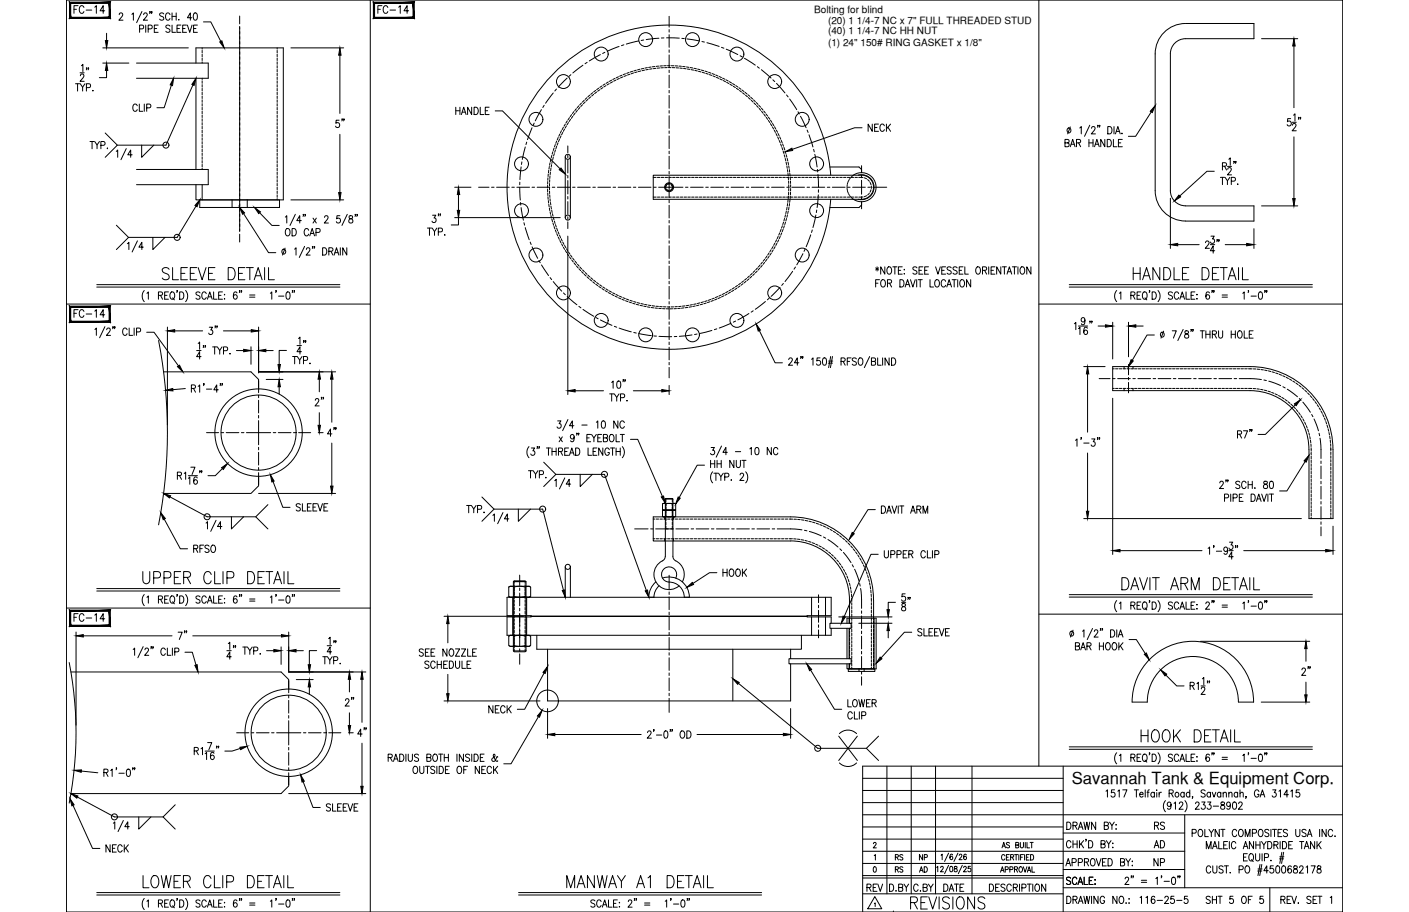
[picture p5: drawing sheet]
<svg xmlns="http://www.w3.org/2000/svg" width="432mm" height="279mm" viewBox="0 0 432 279" stroke-linecap="round" stroke-linejoin="round" font-family="sans-serif">
<defs><g id="words">
<g font-size="7.5">
<text x="342.9" y="182">DAVIT ARM DETAIL</text>
<text x="348.9" y="228.6">HOOK DETAIL</text>
<text x="278.3" y="279.8">REVISIONS</text>
</g>
<g font-size="7.1">
<text x="48.7" y="86.8">SLEEVE DETAIL</text>
<text x="346.4" y="86.8">HANDLE DETAIL</text>
<text x="43" y="179.9">UPPER CLIP DETAIL</text>
<text x="43" y="273">LOWER CLIP DETAIL</text>
<text x="172.9" y="273">MANWAY A1 DETAIL</text>
</g>
<g font-size="6.2">
<text x="95.6" y="125.6">2&quot;</text>
<text x="58.6" y="197.2" transform="rotate(-90 58.6 197.2)">7&quot;</text>
<text x="397.9" y="208.1">2&quot;</text>
<text x="109.7" y="217.7" transform="rotate(-90 109.7 217.7)">2&quot;</text>
<text x="113.6" y="226.8" transform="rotate(-90 113.6 226.8)">4&quot;</text>
</g>
<g font-size="5.7">
<text x="21.9" y="5.3">FC-14</text>
<text x="115" y="5.3">FC-14</text>
<text x="102" y="40.2">5&quot;</text>
<text x="265.3" y="41.6">NECK</text>
<text x="21.9" y="98.4">FC-14</text>
<text x="67.7" y="103.7" transform="rotate(-90 67.7 103.7)">3&quot;</text>
<text x="99.5" y="134.8">4&quot;</text>
<text x="21.9" y="191.6">FC-14</text>
<text x="280.1" y="188.4" transform="rotate(-90 280.1 188.4)">58&quot;</text>
<text x="148.9" y="219.8">NECK</text>
<text x="352.8" y="255.4">RS</text>
<text x="264.9" y="274.5">REV</text>
<text x="288.2" y="274.5">DATE</text>
</g>
<g font-size="5.3">
<text x="39.9" y="35.3">CLIP</text>
<text x="138.6" y="36.3">HANDLE</text>
<text x="90" y="157.7">SLEEVE</text>
<text x="58.6" y="170.4">RFSO</text>
<text x="220.8" y="177.8">HOOK</text>
<text x="99.1" y="249.8">SLEEVE</text>
<text x="31.8" y="262.1">NECK</text>
<text x="352.8" y="261.1">AD</text>
<text x="352.8" y="266.3">NP</text>
<text x="348.5" y="278">116-25-5</text>
<text x="368.7" y="278">SHT 5 OF 5</text>
</g>
<text font-size="5.1" x="328.5" y="240.3">Savannah Tank &amp; Equipment Corp.</text>
<g font-size="4.9">
<text x="273.4" y="268.5">RS</text>
<text x="280.8" y="268.5">AD</text>
</g>
<g font-size="4.4">
<text x="273.4" y="264.6">RS</text>
<text x="280.8" y="264.6">NP</text>
</g>
<g font-size="3.1">
<text x="249.5" y="4">Bolting for blind</text>
<text x="253.8" y="7.4">(20) 1 1/4-7 NC x 7&quot; FULL THREADED STUD</text>
<text x="253.8" y="10.5">(40) 1 1/4-7 NC HH NUT</text>
<text x="253.8" y="13.9">(1) 24&quot; 150# RING GASKET x 1/8&quot;</text>
</g>
</g></defs>
<!-- layer: 0 -->
<g fill="none" stroke="#000" stroke-width=".31">
<path d="M20.4 0h391.1v279.4h-391.1zM113.5 0v279.4M318.4 0v234.7M20.4 93.2h93.1M318.4 93.2h93.1M20.4 186.3h93.1M318.4 188.2h93.1M264.4 238.4h61.4M271.8 234.7v39.1M279.3 234.7v39.1M286.7 234.7v39.1M297.9 234.7v39.1"/>
<path d="M325.8 234.7v44.7M411.5 234.7h-147.1v44.7M264.4 245.9h61.4M264.4 249.6h147.1M264.4 257.1h61.4M264.4 253.3h61.4M264.4 242.2h61.4M325.8 255.2h37.3M363.1 249.6v22.4M264.4 269h61.4M264.4 273.8h61.4M264.4 268.2h61.4"/>
<path d="M264.4 260.8h98.7M264.4 264.5h61.4M325.8 272h85.7M325.8 266.4h37.3"/>
</g>
<!-- layer: 24-150-RFSO -->
<path d="M157.1 183v5.6M157.1 189v5.6M161.4 183v5.6M161.4 189v5.6M162.8 188.8h84.6h-84.6M164.5 194.6v4.3h81.1v-4.3M248.7 183v5.6M248.7 189v5.6M253 183v5.6M253 189v5.6M254.7 190.9v-1.9h-7.3v-.4h7.3v-5.6h-99.3v5.6h7.4v.4h-7.4v5.6h99.3v-2.1" fill="none" stroke="#000" stroke-width=".31"/>
<!-- layer: CENTER -->
<g fill="none" stroke="#000" stroke-width=".31">
<path d="M73.4 4.9v2.4M73.4 8.1v62.9M178.6 20l-3 2.4M179.9 19.1l-.6 .4M184 16.7l-3.4 2M185.4 16l-.7 .4M189.7 14.2l-3.6 1.5M191.2 13.7l-.7 .3M195.7 12.6l-3.8 .9M197.3 12.3l-.8 .1M201.9 11.7l-3.9 .4M203.5 11.6h-.8"/>
<path d="M204.3 11.6l3.9 .1M205.1 5v3.3M205.1 9.1v.7M205.1 10.6v3.9M205.1 15.3v.7M205.1 16.8v3.9M209 11.7l.7 .1M210.5 11.9l3.9 .6M215.1 12.7l.8 .2M216.6 13.1l3.8 1.1M221.1 14.5l.7 .3M222.6 15.1l3.5 1.6"/>
<path d="M226.8 17.1l.7 .4M228.2 17.9l3.3 2.1M163 39.1l-1.4 3.7M163.7 37.7l-.3 .7M165.9 33.6l-1.9 3.4M166.8 32.3l-.5 .6M169.5 28.5l-2.3 3.1M170.5 27.3l-.5 .6M173.8 23.9l-2.7 2.8M175 22.9l-.6 .5M205.1 21.5v.7M205.1 23v3.9"/>
<path d="M205.1 27.7v.8M205.1 29.2v3.9M205.1 33.9v.8M205.1 35.5v3.8M232.1 20.4l.6 .5M233.3 21.4l3 2.5M236.9 24.4l.5 .6M238 25.5l2.6 3M241 29.1l.5 .6M242 30.3l2.2 3.3M244.6 34.2l.4 .7M245.3 35.6l1.7 3.5"/>
<path d="M247.4 39.9l.3 .7M146.7 57.4h3.2M150.6 57.4h.8M152.2 57.4h3.9M156.8 57.4h.8M158.4 57.4h3.9M159.3 57.4l.1 3.9M159.3 55.8v.8M159.7 51.1l-.4 3.9M159.9 49.6l-.1 .8M161 45l-.9 3.8M161.4 43.5l-.2 .8"/>
<path d="M163 57.4h.8M164.6 57.4h3.9M169.2 57.4h.8M170.8 57.4h3.9M174 44.7v2.1M174 47.5v.8M174 49.1v3.9M174 53.8v.7M174 55.3v4.1M175.5 57.4h.7M177 57.4h3.9M181.7 57.4h.8"/>
<path d="M183.2 57.4h3.9M187.9 57.4h.8M189.4 57.4h3.9M194.1 57.4h.8M195.6 57.4h3.9M200.3 57.4h.8M201.8 57.4h7.5M205.1 40.1v.8M205.1 41.7v3.8M205.1 46.3v.8M205.1 47.9v3.9M205.1 52.5v.8"/>
<path d="M205.1 54.1v6.5M210.1 57.4h.7M211.6 57.4h3.9M216.3 57.4h.8M217.8 57.4h3.9M222.5 57.4h.8M224 57.4h3.9M228.7 57.4h.8M230.3 57.4h3.8M234.9 57.4h.8M236.5 57.4h3.8M241.1 57.4h.8"/>
<path d="M242.7 57.4h3.8M247.3 57.4h.8M247.9 41.3l1.2 3.7M248.9 57.4h3.9M249.3 45.8l.2 .7M249.7 47.3l.7 3.8M250.5 51.9l.1 .8M250.7 53.5l.1 3.9M250.8 59.7l-.4 3.9M250.8 58.1v.8M253.5 57.4h.8M255.1 57.4h3.9"/>
<path d="M259.7 57.4h.8M261.3 57.4h3.9M264 50.8v2.1M264 53.7v.8M264 55.2v4.3M266 57.4h.7M267.5 57.4h4.2M73.4 71.7v2.4M159.5 62.1l.1 .7M159.7 63.6l.7 3.9M160.6 68.2l.2 .8M161 69.7l1.2 3.7"/>
<path d="M162.5 74.2l.3 .7M163.1 75.6l1.7 3.5M165.2 79.8l.3 .7M174 60.2v.8M174 61.8v3.8M174 66.4v.8M174 68v2M205.1 61.3v.8M205.1 62.9v3.9M205.1 67.5v.8M205.1 69.1v3.9M205.1 73.8v.7"/>
<path d="M205.1 75.3v3.9M205.1 80v.8M246.1 77.7l-1.9 3.4M246.7 76.3l-.3 .7M248.5 71.9l-1.4 3.7M248.9 70.4l-.2 .8M250 65.9l-.9 3.8M250.3 64.3l-.1 .8M264 60.3v.8M264 61.8v2.2M165.9 81.2l2.2 3.2M168.6 85l.5 .7"/>
<path d="M169.5 86.3l2.6 2.9M172.7 89.7l.5 .6M173.8 90.8l3 2.6M177.4 93.9l.6 .4M178.7 94.8l3.2 2.1M182.6 97.3l.7 .4M184 98l3.5 1.7M188.3 100l.7 .2M205.1 81.5v3.9M205.1 86.2v.8M205.1 87.7v3.9M205.1 92.4v.8"/>
<path d="M205.1 93.9v3.9M205.1 98.6v.8M224 99l-3.6 1.5M225.4 98.4l-.7 .3M229.5 96.1l-3.4 1.9M230.8 95.2l-.6 .4M234.6 92.4l-3.1 2.4M235.7 91.3l-.5 .6M239.1 88l-2.8 2.8M240.1 86.8l-.5 .6M242.9 83.1l-2.3 3.2M243.8 81.8l-.5 .7"/>
<path d="M79.2 116.6v3.7M189.7 100.5l3.8 1.2M194.2 101.9l.8 .1M195.7 102.2l3.9 .6M200.4 102.9l.8 .1M202 103l3.8 .1M205.1 100.1v3.9M205.1 104.8v.8M205.1 106.4v3.8M205.1 111v.8M205.1 112.6v3.2M207.4 103.1h-.8"/>
<path d="M212.1 102.6l-3.9 .4M213.6 102.3l-.7 .2M218.2 101.2l-3.8 1M219.7 100.8l-.8 .2M336.8 116h3.4M341 116h.7M342.5 116h3.9M345.8 111.6v3.2M345.8 115.6v.8M345.8 117.2v3.2M347.2 116h.7M348.7 116h3.9"/>
<path d="M353.4 116h.8M354.9 116h3.9M359.6 116h.8M361.1 116h3.9M365.8 116h.8M367.3 116h3.9M372 116h.8M373.5 116h3.9M378.2 116h.8M379.8 116h4.6l2.2 .3M387.3 116.4l.8 .2M388.8 116.8l3.7 1.3"/>
<path d="M393.2 118.5l.6 .4M394.5 119.2l3.1 2.4M63.3 132.5h3.7M67.8 132.5h.7M69.3 132.5h3.9M74 132.5h.8M75.5 132.5h7.5M79.2 121.1v.8M79.2 122.6v3.9M79.2 127.3v.8M79.2 128.8v7.4M79.2 137v.8"/>
<path d="M79.2 138.6v3.9M83.7 132.5h.8M85.3 132.5h3.9M89.9 132.5h.8M91.5 132.5h3.7M398.2 122.1l.5 .5M399.3 123.2l2.3 3.1M402 127l.4 .7M402.7 128.4l1.4 3.6M404.2 132.7l.2 .8M404.5 134.3l.3 6.2M79.2 143.2v.8"/>
<path d="M79.2 144.8v3.7M404.8 141.2v.8M404.8 142.8v3.9M404.8 147.4v.8M404.8 149v3.9M404.8 153.6v.8M404.8 155.2v3.9M404.8 159.9v.7M159.3 176.2v3.2M194.5 162h4.1M199.4 162h.8M200.9 162h3.9"/>
<path d="M205.1 176.2v4.4M205.6 162h.8M207.1 162h3.9M211.8 162h.8M213.4 162h3.8M218 162h.8M219.6 162h3.8M224.2 162h.8M225.8 162h3.9M230.4 162h.8M232 162h3.9M236.6 162h.8"/>
<path d="M238.2 162l5.4 .1 2.2 .2M246.5 162.5l.8 .1M248 162.8l3.7 1.4M252.4 164.5l.6 .4M253.7 165.3l3.1 2.3M257.4 168.1l.5 .6M258.5 169.2l2.3 3.2M261.2 173l.4 .7M261.9 174.4l1.3 3.6M263.4 178.8l.2 .7M404.8 161.4v2.7M159.3 180.1v.8"/>
<path d="M159.3 181.7v3.9M159.3 186.4v.7M159.3 187.9v4.3M159.3 192.6v5.4M159.3 198.8v.7M205.1 181.3v.8M205.1 182.9v3.9M205.1 187.5v.8M205.1 189.1v3.9M205.1 193.7v.8M205.1 195.3v3.9M205.1 200v.7"/>
<path d="M250.8 182.2v2.4M250.8 185.4v.8M250.8 187v3.6M250.8 191.4v.8M250.8 193v2.4M263.7 180.3l.3 6.1M264 187.2v.7M264 188.7v3.9M264 193.4v.7M264 194.9v3.9M264 199.6v.7M88.5 208.5v3.7"/>
<path d="M88.5 213v.8M88.5 214.6v3.9M88.5 219.2v.8M159.3 200.3v3.2M205.1 201.5v3.9M205.1 206.2v.7M205.1 207.7v3.9M205.1 212.4v.7M205.1 213.9v4.3M264 201.1v3.9M264 205.8v.7M264 207.3v2.6"/>
<path d="M72.5 224.5h3.7M77 224.5h.8M78.6 224.5h3.8M83.2 224.5h.8M84.8 224.5h7.4M88.5 220.8v7.4M88.5 229v.8M88.5 230.5v3.9M88.5 235.2v.8M88.5 236.7v3.8M93 224.5h.7M94.5 224.5h3.9"/>
<path d="M99.2 224.5h.8M100.7 224.5h3.8"/>
</g>
<!-- layer: 24T-150-RFSO -->
<g fill="none" stroke="#000" stroke-width=".31">
<path d="M254.6 53.7a49.7 49.7 0 0 0-75.4-38.7 49.7 49.7 0 0 0 0 84.7 49.7 49.7 0 0 0 75.4-38.7M48.6 104.3a148.5 148.5 0 0 1 0 56.5"/>
<circle cx="184.2" cy="16.6" r="2.13"/>
<circle cx="197.9" cy="12.1" r="2.13"/>
<circle cx="212.2" cy="12.1" r="2.13"/>
<circle cx="225.8" cy="16.6" r="2.13"/>
<circle cx="164.2" cy="36.6" r="2.13"/>
<circle cx="172.7" cy="25" r="2.13"/>
<circle cx="237.4" cy="25" r="2.13"/>
<circle cx="245.8" cy="36.6" r="2.13"/>
<circle cx="159.8" cy="50.2" r="2.13"/>
<circle cx="250.3" cy="50.2" r="2.13"/>
<circle cx="159.8" cy="64.5" r="2.13"/>
<circle cx="164.2" cy="78.1" r="2.13"/>
<circle cx="245.8" cy="78.1" r="2.13"/>
<circle cx="250.3" cy="64.5" r="2.13"/>
<circle cx="172.7" cy="89.7" r="2.13"/>
<circle cx="184.2" cy="98.2" r="2.13"/>
<circle cx="225.8" cy="98.2" r="2.13"/>
<circle cx="237.4" cy="89.7" r="2.13"/>
<circle cx="197.9" cy="102.6" r="2.13"/>
<circle cx="212.2" cy="102.6" r="2.13"/>
</g>
<!-- layer: HANDLE -->
<g fill="none" stroke="#000" stroke-width=".31">
<path d="M173.2 48v18.7M174.8 48v18.7M354 58.4v-41.9a9.3 9.3 0 0 1 9.3-9.3h21v4.7h-21a4.6 4.6 0 0 0-4.6 4.6v41.9M354 58.4a9.3 9.3 0 0 0 9.3 9.3h21v-4.6h-21a4.7 4.7 0 0 1-4.6-4.7M173.2 173.7v9.3M174.8 173.7v9.3"/>
<circle cx="174" cy="48" r=".77"/>
<circle cx="174" cy="66.7" r=".77"/>
<circle cx="174" cy="173.7" r=".77"/>
</g>
<!-- layer: NECK -->
<g fill="none" stroke="#000" stroke-width=".31">
<path d="M172.7 39l-.4 .7M173 39.6l-.4 .6M173.2 38l-.4 .7M173.6 38.5l-.4 .7M173.9 37l-.5 .7M174.2 37.5l-.4 .7M174.5 36l-.4 .7M174.8 36.6l-.4 .6M175.2 35.1l-.5 .6M175.5 35.6l-.4 .7M175.9 34.2l-.5 .6M176.2 34.7l-.5 .6"/>
<path d="M176.6 33.3l-.5 .6M177 33.8l-.5 .6M177.4 32.4l-.5 .6M177.7 32.9l-.5 .6M178.2 31.6l-.5 .5M178.5 32.1l-.5 .5M179 30.7l-.5 .6M179.3 31.2l-.5 .6M179.9 29.9l-.6 .6M180.2 30.4l-.6 .6M180.7 29.1l-.6 .6M181 29.7l-.6 .5"/>
<path d="M181.6 28.4l-.6 .5M181.9 28.9l-.6 .5M182.5 27.7l-.6 .5M182.8 28.2l-.6 .5M183.5 27l-.6 .5M183.8 27.5l-.6 .5M184.4 26.4l-.6 .4M184.7 26.8l-.6 .5M185.4 25.7l-.6 .4M185.7 26.2l-.6 .4M186.4 25.1l-.6 .4M186.7 25.6l-.6 .4"/>
<path d="M187.5 24.6l-.7 .3M187.7 25.1l-.7 .3M188.5 24l-.7 .4M188.8 24.5l-.7 .4M189.5 23.5l-.7 .4M189.8 24l-.7 .3M190.6 23.1l-.7 .2M190.9 23.6l-.7 .3M191.7 22.6l-.8 .3M192 23.1l-.8 .3M192.8 22.2l-.8 .3M193.1 22.7l-.8 .3"/>
<path d="M193.9 21.8l-.8 .3M194.2 22.4l-.8 .2M195 21.5l-.8 .2M195.3 22l-.8 .2M196.1 21.2l-.7 .2M196.4 21.7l-.8 .2M197.3 21l-.8 .1M197.5 21.5l-.7 .2M198.4 20.7l-.8 .2M198.7 21.3l-.8 .1M199.5 20.5l-.7 .2M199.8 21.1l-.7 .1"/>
<path d="M200.7 20.4l-.8 .1M201 20.9l-.8 .1M201.8 20.3h-.7M202.1 20.8l-.7 .1M203 20.2h-.8M203.3 20.7l-.8 .1M204.2 20.1l-.8 .1M204.5 20.7h-.8M204.6 20.1h.7M204.9 20.7h.7M205.7 20.1l.8 .1M206 20.7h.8"/>
<path d="M206.9 20.2h.8M207.2 20.8h.8M208 20.3h.8M208.3 20.8l.8 .1M209.2 20.4h.8M209.5 21l.8 .1M210.4 20.5l.7 .1M210.7 21.1l.7 .2M211.5 20.7l.8 .1M211.8 21.3l.8 .2M212.7 20.9l.7 .2M212.9 21.6l.8 .1"/>
<path d="M213.8 21.2l.7 .2M214.1 21.8l.7 .2M214.9 21.5l.8 .2M215.2 22.1l.7 .3M216 21.8l.8 .2M216.3 22.5l.7 .2M217.1 22.1l.8 .3M217.4 22.9l.7 .2M218.2 22.5l.8 .3M218.5 23.3l.7 .3M219.3 23l.7 .3M219.6 23.7l.7 .3"/>
<path d="M220.4 23.4l.7 .4M220.6 24.2l.7 .3M221.4 23.9l.7 .4M221.7 24.7l.7 .4M222.5 24.4l.7 .4M222.7 25.2l.7 .4M223.5 25l.7 .4M223.7 25.8l.7 .4M224.5 25.6l.7 .4M224.7 26.4l.7 .4M225.5 26.2l.6 .5M225.7 27.1l.6 .4"/>
<path d="M226.5 26.9l.6 .4M226.6 27.7l.6 .5M227.4 27.6l.6 .4M227.6 28.4l.6 .5M228.3 28.3l.6 .5M228.5 29.2l.6 .5M229.2 29l.6 .5M229.3 29.9l.6 .5M230.1 29.8l.6 .5M230.2 30.7l.6 .5M230.9 30.6l.6 .5M231 31.5l.6 .6"/>
<path d="M231.8 31.4l.5 .6M231.8 32.3l.6 .6M232.6 32.3l.5 .5M232.6 33.2l.5 .6M233.3 33.1l.5 .6M233.4 34.1l.5 .6M234.1 34l.4 .6M234.1 35l.5 .6M234.8 34.9l.4 .7M234.8 35.9l.4 .7M235.5 36.9l.4 .6M235.5 35.9l.4 .6"/>
<path d="M236.1 37.9l.4 .6M236.1 36.9l.5 .6M236.7 38.9l.4 .6M236.7 37.8l.5 .7M237.3 39.9l.3 .7M237.4 38.8l.3 .7M237.9 39.9l.4 .6M167.8 56.8v.8M167.8 58v.7M167.9 59.1v.8M167.9 55.6l-.1 .8M167.9 54.5v.7"/>
<path d="M168 53.3v.8M168.2 52.2l-.1 .7M168.4 51l-.2 .8M168.4 56.2v.8M168.4 57.4v.8M168.4 58.5v.8M168.5 59.7v.8M168.5 55.1l-.1 .7M168.6 53.9l-.1 .8M168.6 49.9l-.2 .7M168.7 52.7l-.1 .8M168.8 48.7l-.1 .8"/>
<path d="M168.8 51.6l-.1 .7M169.1 50.4l-.2 .8M169.1 47.6l-.2 .7M169.3 49.3l-.2 .8M169.4 46.5l-.2 .7M169.6 48.2l-.2 .7M169.8 45.4l-.3 .7M169.9 47.1l-.2 .7M170.2 44.3l-.3 .7M170.2 45.9l-.2 .8M170.6 43.2l-.3 .7M170.6 44.8l-.3 .8"/>
<path d="M171 43.8l-.3 .7M171.1 42.1l-.3 .7M171.5 42.7l-.3 .7M171.6 41.1l-.4 .7M171.9 41.6l-.3 .7M172.1 40l-.4 .7M172.5 40.6l-.4 .7M237.8 40.9l.3 .7M238.3 42l.3 .7M238.4 40.9l.4 .7M238.8 43l.3 .7M239 41.9l.3 .8"/>
<path d="M239.2 44.1l.3 .7M239.4 43l.3 .7M239.6 45.2l.3 .7M239.8 44.1l.3 .7M240 46.3l.2 .7M240.2 45.2l.3 .7M240.3 47.4l.2 .8M240.6 46.3l.2 .7M240.6 48.5l.2 .8M240.9 49.7l.2 .7M240.9 47.4l.2 .8M241.1 50.8l.2 .8"/>
<path d="M241.2 48.5l.2 .8M241.3 52l.1 .7M241.5 53.1l.1 .8M241.5 49.7l.1 .7M241.6 54.3v.8M241.7 55.4v.8M241.7 58.9l-.1 .8M241.7 50.8l.2 .8M241.7 56.6v.8M241.7 57.7v.8M241.9 52l.1 .7M242 53.1l.1 .8"/>
<path d="M242.2 54.3v.7M242.3 55.4v.8M242.3 58.9l-.1 .8M242.3 56.6v.8M242.3 57.7v.8M167.9 60.3l.1 .8M168 61.4l.1 .8M168.2 62.6l.1 .8M168.4 63.8l.1 .7M168.6 60.9v.7M168.6 64.9l.1 .8M168.7 62l.1 .8"/>
<path d="M168.8 66l.2 .8M168.8 63.2l.2 .7M169.1 64.3l.1 .8M169.1 67.2l.2 .7M169.3 65.5l.2 .7M169.4 68.3l.3 .7M169.6 66.6l.2 .7M169.8 69.4l.3 .7M169.9 67.7l.2 .8M170.2 70.5l.3 .7M170.2 68.8l.3 .8M170.6 69.9l.3 .8"/>
<path d="M170.6 71.6l.3 .7M171 71l.3 .7M171.1 72.6l.3 .7M171.5 72.1l.3 .7M171.6 73.7l.3 .7M172 73.1l.3 .7M172.1 74.7l.4 .7M172.5 74.2l.3 .7M172.7 75.8l.4 .6M173 75.2l.4 .7M173.2 76.8l.5 .6M173.6 76.2l.4 .7"/>
<path d="M173.9 77.7l.4 .7M174.2 77.2l.4 .7M174.5 78.7l.5 .6M174.9 78.2l.4 .6M175.2 79.7l.5 .6M175.5 79.1l.5 .6M234.4 79.4l-.5 .6M235 78.5l-.4 .6M235 79.5l-.4 .6M235.7 77.5l-.4 .6M235.7 78.5l-.4 .6M236.3 76.5l-.4 .7"/>
<path d="M236.4 77.6l-.5 .6M236.9 75.5l-.4 .7M237 76.6l-.4 .6M237.5 74.5l-.4 .7M237.6 75.5l-.4 .7M238 73.4l-.3 .7M238.1 74.5l-.4 .7M238.5 72.4l-.3 .7M238.6 73.5l-.3 .7M239 71.3l-.3 .8M239.1 72.4l-.3 .7M239.4 70.3l-.3 .7"/>
<path d="M239.6 71.4l-.3 .7M239.8 69.2l-.3 .7M240 70.3l-.3 .7M240.1 68.1l-.2 .7M240.4 69.2l-.3 .7M240.4 66.9l-.2 .8M240.7 65.8l-.2 .7M240.7 68.1l-.2 .7M241 64.7l-.2 .7M241 67l-.2 .7M241.2 63.5l-.1 .8M241.3 65.8l-.1 .8"/>
<path d="M241.4 62.4l-.1 .7M241.5 61.2l-.1 .8M241.6 64.7l-.2 .7M241.6 60v.8M241.8 63.5l-.1 .8M242 62.4l-.1 .7M242.1 61.2l-.1 .8M242.2 60.1l-.1 .7M175.9 80.6l.5 .6M176.3 80l.4 .6M176.7 81.5l.5 .6M177 80.9l.5 .6"/>
<path d="M177.4 82.3l.5 .6M177.7 81.8l.6 .6M178.2 83.2l.6 .6M178.5 82.7l.6 .5M179 84l.6 .6M179.3 83.5l.6 .6M179.9 84.8l.6 .5M180.2 84.3l.6 .5M180.7 85.6l.7 .5M181.1 85.1l.6 .5M181.7 86.3l.5 .5M181.9 85.8l.7 .5"/>
<path d="M182.6 87.1l.6 .4M182.9 86.6l.6 .4M183.5 87.8l.7 .4M183.8 87.2l.6 .5M184.5 88.4l.6 .4M184.7 87.9l.7 .4M185.4 89l.7 .4M185.7 88.5l.7 .4M186.4 89.6l.7 .4M186.7 89.1l.7 .4M187.5 90.2l.7 .4M187.7 89.7l.7 .3"/>
<path d="M188.5 90.7l.7 .4M188.8 90.2l.7 .4M189.5 91.2l.7 .3M189.8 90.7l.7 .3M190.6 91.7l.7 .3M190.9 91.2l.7 .3M191.7 92.1l.7 .3M192 91.6l.7 .3M192.8 92.5l.7 .3M193.1 92l.7 .3M193.9 92.9l.7 .2M194.2 92.4l.7 .2"/>
<path d="M195 93.2l.7 .2M195.3 92.7l.7 .2M196.1 93.5l.8 .2M196.4 93l.8 .2M197.3 93.8l.7 .2M197.5 93.3l.8 .1M198.4 94l.8 .1M198.7 93.5l.8 .1M199.6 94.2l.7 .1M199.9 93.7l.7 .1M200.7 94.4h.8M201 93.8l.8 .1"/>
<path d="M201.9 94.5h.7M202.2 93.9l.7 .1M203 94.6h.8M203.3 94h.8M204.2 94.6h.8M204.5 94h.8M206.1 94.6h-.7M206.4 94h-.7M207.3 94.6h-.8M207.6 93.9l-.8 .1M208.5 94.5h-.8M208.7 93.8l-.7 .1"/>
<path d="M209.6 94.3l-.7 .1M209.9 93.7l-.8 .1M210.8 94.2l-.8 .1M211.1 93.5l-.8 .2M211.9 94l-.7 .1M212.2 93.3l-.8 .2M213.1 93.7l-.8 .2M213.3 93.1l-.7 .1M214.2 93.5l-.8 .2M214.5 92.8l-.8 .2M215.3 93.2l-.7 .2M215.6 92.5l-.8 .2"/>
<path d="M216.4 92.8l-.7 .3M216.7 92.1l-.7 .3M217.5 92.5l-.7 .2M217.8 91.7l-.7 .3M218.6 92.1l-.7 .2M218.9 91.3l-.8 .3M219.7 91.6l-.7 .3M219.9 90.9l-.7 .3M220.8 91.1l-.8 .4M221 90.4l-.7 .3M221.8 90.6l-.7 .4M222 89.9l-.7 .3"/>
<path d="M222.8 90.1l-.6 .4M223.1 89.3l-.7 .4M223.9 89.5l-.7 .4M224.1 88.7l-.7 .4M224.9 88.9l-.7 .4M225 88.1l-.6 .4M225.8 88.3l-.6 .4M226 87.4l-.6 .5M226.8 87.6l-.7 .5M226.9 86.8l-.6 .4M227.7 86.9l-.6 .5M227.9 86.1l-.6 .4"/>
<path d="M228.6 86.2l-.6 .5M228.8 85.3l-.6 .5M229.5 85.4l-.6 .6M229.7 84.5l-.6 .6M230.4 84.7l-.6 .5M230.5 83.8l-.6 .5M231.2 83.9l-.5 .5M231.3 82.9l-.5 .6M232.1 83l-.6 .6M232.1 82.1l-.5 .6M232.8 82.2l-.5 .5M232.9 81.2l-.5 .6"/>
<path d="M233.6 81.3l-.5 .6M233.6 80.3l-.4 .6M234.3 80.4l-.5 .6M167.8 198.9v15.8h74.5v-11.3M224.6 198.9v15.8M242.3 198.9v2.9M21.2 203a111.7 111.7 0 0 1 0 43"/>
</g>
<!-- layer: DIM -->
<g fill="none" stroke="#000" stroke-width=".31">
<path d="M31.5 14.7h26.2M31.5 19.3h8M32.7 10.2v2.2M36.5 4.5l.4-.5h.4l.3 .4-.3 .7-.9 1.1h1.3M40.4 4.4l.5-.4v2.2M42.8 8.8l1.1-.1 .1-.3-.1-.6-1.1-.1v2.2M43.5 3.5l-1.6 3.4M44 4.5l.4-.5h.4l.3 .4-.2 .7-1 1.1h1.3M44.7 7.7v2.2M45.4 8.8l1.1-.1 .2-.3-.2-.6-1.1-.1v2.2M46 3.6h-.2h.2l-.2 .6M46.6 3.6h-.2h.2l-.2 .6"/>
<path d="M47.3 8.7h.7M48.5 7.7h-1.2v2.2h1.2M50.2 4.3l-.5-.3-.8 .3 .2 .5 1 .5-.1 .8-.6 .1-.5-.3M52.1 4.5a.7 .7 0 0 0-.8-.5 .7 .7 0 0 0-.6 .8v.5a.7 .7 0 0 0 .6 .9 .7 .7 0 0 0 .8-.5M52.1 8l-.5-.3-.8 .3 .1 .4 1.2 .9v.3l-.5 .3-.8-.3M52.7 7.7v2.2h1.1M52.7 4v2.2M52.7 5h1.3M54 4v2.2M54.3 8.7h.7M54.8 6v.2zM55.4 7.7h-1.1v2.2h1.1"/>
<path d="M56 8.7h.7M57.2 7.7h-1.2v2.2h1.2M57.4 7.7l.7 2.2 .8-2.2M58.8 5.4h-1.4l.9-1.4v2.2M59.3 8.7h.7M59.5 4.1l.5-.1a1.42 1.42 0 0 1 0 2.2h-.2a1.56 1.56 0 0 1-.3-2.1zM60.5 7.7h-1.2v2.2h1.2M62.4 6.7h2.2l3.1 6M89.2 14.7h16.1M104.2 16.9v17.9M386.6 11.9h11.1M396.5 14.1v18.9"/>
<path d="M23.1 25.7h1.3M23.8 25.7v2.2M24.5 22.3h1.3M24.6 25.7l.7 1v1.2M24.6 23.2l.4-.5h.4l.3 .4-.3 .8-.9 1h1.3M25 20.1l.4-.4v2.2M26 25.7l-.7 1M26.5 26.8l1.1-.1 .1-.3-.1-.6-1.1-.1v2.2M26.6 20.9h-.2h.2l-.2 .5M27.2 20.9h-.2h.2l-.2 .5M28.5 27.7v.2zM32.7 21.6v2.2h-2.3"/>
<path d="M52.5 26.1l-2.2 6.9h-2.2M59.1 26l-8.2 18.5h-14.9M151.8 34h2.2l17.7 17.7M264.2 39.1h-2.3l-19.1 6.7M328 38.9l-.8 2.1M330.9 39.2l.5-.4v2.2M334 38.4l-1.6 3.4M334.5 39.3l.4-.5 .5 .1 .2 .3-.3 .7-.9 1.1h1.3M336.5 38.5h-.2h.2l-.2 .5M337.1 38.5h-.2h.2l-.2 .5M339.5 38.8a1.13 1.13 0 0 1 1.3 1.1 1.13 1.13 0 0 1-1.3 1.1zM341.4 38.8v2.2"/>
<path d="M352.8 34.3l-4.8 7.5h-2.2M395.5 36.3h-.9l-.1 1a.7 .7 0 0 1 1.1 0 .7 .7 0 0 1-.1 1.1 .7 .7 0 0 1-1-.2M396 37.5h1.3M396.1 38.4l.4-.6h.3l.4 .5-.3 .7-.9 1.1h1.3M396.4 35.3l.5-.4v2.2M398.1 36h-.2h.2l-.2 .6M398.6 36h-.2h.2l-.2 .6M27.6 43.3h1.3M28.2 43.3v2.3M29 43.3l.7 1.1v1.2M30.5 43.3l-.8 1.1M30.9 44.5l1.1-.1 .2-.3-.2-.6-1.1-.2v2.3"/>
<path d="M32.2 40.7l3.8 3.8-3.8 3.7M32.9 45.4v.2zM35.6 46.4l.5-.4v2.2M38.7 45.5l-1.6 3.4M40.5 47.4h-1.3l.8-1.4v2.2M43.4 44.5v3.7l3.7-3.7M104.2 41.1v17.9M139.3 57.4h5M140.5 59.6v4.9M326.4 43.8l1.1-.1 .1-.8-1.2-.2v2.3l1.2-.3v-.5l-.4-.4M328 45l.7-2.3 .8 2.3M328.3 44.2h.9"/>
<path d="M329.9 43.8l1.1-.1 .1-.8-1.2-.2v2.3M330.5 43.8l.7 1.2M333.7 42.7v2.3M333.7 43.8h1.3M335 42.7v2.3M335.4 45l.7-2.3 .8 2.3M335.7 44.2h.9M338.6 42.7v2.3l-1.3-2.3v2.3M339.3 42.7a1.13 1.13 0 0 1 1.3 1.1 1.13 1.13 0 0 1-1.3 1.2zM341.2 42.7v2.3h1.1M341.8 41l.8-2.2 .7 2.2M342.1 40.3h.9"/>
<path d="M342.8 43.8h.7M343.8 40.8v.2zM343.9 42.7h-1.1v2.3h1.1M372.1 52.5h-2.2l-8.4 7.5M374 54.3h1.3M374.6 50.9l1.1-.1 .2-.3-.2-.5-1.1-.2v2.3M374.6 54.3v2.3M375.3 50.9l.6 1.2M375.4 54.3l.8 1.1v1.2M376.2 51h1.2M376.3 51.9l.3-.5h.4l.3 .4-.2 .7-.9 1.1h1.2M376.6 48.8l.4-.4v2.2"/>
<path d="M376.9 54.3l-.7 1.1M377.3 55.5l1.1-.1 .1-.9-1.2-.2v2.3M378.2 49.5h-.1h.1l-.1 .6M378.8 49.5h-.2h.2l-.2 .6M379.3 56.3v.3zM396.5 41.9v18.9M35.7 69l3.7 3.7M39 74.7l.5-.5v2.3M42.1 73.8l-1.6 3.4M43.9 75.7h-1.3l.9-1.5v2.3M46.8 72.7v3.8l3.8-3.8M60.1 63.1l-5.8 9.6h-14.9l-3.7 3.8"/>
<path d="M74.7 65.4l7.6 12h2.2M79.6 65.2l3.7 3.9h2.3M87.4 76l-.8 2.1M87.4 66.5l.5-.4v2.2M87.8 70.1l.2-.1a1.14 1.14 0 0 1 .9 1.1 1.14 1.14 0 0 1-.9 1.2 1.45 1.45 0 0 1-.2-2.2zM89.2 61.2h16.1M89.5 70a1.13 1.13 0 0 1 1.3 1.1 1.13 1.13 0 0 1-1.3 1.2zM90.3 76.3l.4-.4v2.2M90.5 65.7l-1.6 3.4M92.3 67.6h-1.3l.9-1.5v2.2M93 65.8h-.1h.1l-.1 .5M93.3 75.5l-1.6 3.4"/>
<path d="M93.6 65.8h-.2h.2l-.2 .5M93.9 76.4l.4-.5 .5 .1 .2 .3-.3 .8-.9 1h1.3M94.6 70.5a.7 .7 0 0 0-.9-.5 .7 .7 0 0 0-.5 .9v.5a.7 .7 0 0 0 .5 .9 .7 .7 0 0 0 .9-.6M94.9 72.3l.8-2.3 .7 2.3M95.2 71.5h.9M95.9 75.6h-.2h.2l-.2 .5M95.9 66.8l1 1.5M96.4 75.6h-.2h.2l-.2 .5M96.8 71.2l1.1-.1 .2-.3-.2-.7-1.1-.1v2.3M96.9 66.8l-1 1.5M98.9 75.9a1.13 1.13 0 0 1 1.3 1.1 1.13 1.13 0 0 1-1.3 1.1zM99.5 66.6l.3-.5 .6 .1 .1 .3-.2 .7-.9 1.1h1.2"/>
<path d="M100.8 77l1.1-.1 .1-.4-.1-.5-1.1-.1v2.2M101.4 77l.6 1.1M102.4 78.1l.7-2.2 .7 2.2M102.7 77.4h.9M104.2 66.1h-.9l-.1 .9a.7 .7 0 0 1 1 .1 .7 .7 0 0 1-.1 1 .7 .7 0 0 1-1-.2M104.3 75.9v2.2M106.3 75.9v2.2l-1.3-2.2v2.2M106.4 65.7l-1.6 3.4M107.1 66.2v.6a.82 .82 0 0 1 .9 .5 .82 .82 0 0 1-.3 1 .72 .72 0 0 1-.9-.7 .72 .72 0 0 1 1-.7l.3-.5a.66 .66 0 0 0-1-.2zM109 65.8h-.2h.2l-.2 .5M109.5 65.8h-.2h.2l-.2 .5M131 69.9h1.2"/>
<path d="M131.6 69.9v2.2M132.4 69.9l.8 1v1.2M132.6 65.9h1l-.6 .9a.68 .68 0 0 1 .6 1 .68 .68 0 0 1-1.2 0M133.9 69.9l-.7 1M134.3 71l1.1-.1 .2-.3-.2-.6-1.1-.1v2.2M134.5 65.6h-.2h.2l-.2 .5M135 65.6h-.2h.2l-.2 .5M136.3 71.9v.2zM139.3 66.7h32.4M140.5 66.7v2.2h-2.2M174 72.3v48.6M358.7 60.7v15.4"/>
<path d="M360.9 75h6.6M369.4 74.4l.4-.6 .6 .1 .1 .4-.2 .7-.9 1.1h1.2M370.9 75h1.4M371.1 72.3h1l-.5 .9a.67 .67 0 0 1 .5 1 .67 .67 0 0 1-1.2-.1M372.3 76.8h-1.4l.9-1.5v2.3M373.1 73.5h-.2h.2l-.2 .5M373.6 73.5h-.2h.2l-.2 .5M375.5 75h6.6M384.3 70.1v6M386.6 63.1h11.1M29.7 87.9h74.5M29.7 87.2h74.5"/>
<path d="M44.2 89a2.57 2.57 0 0 0 0 3.4M45 89.9l.5-.5v2.3M48.6 90.5l1-.1 .2-.3-.2-.6-1-.1v2.3M49.2 90.5l.6 1.2M50.5 90.5h.7M51.6 89.4h-1.1v2.3h1.1M52.5 89.5l.1-.1a1.14 1.14 0 0 1 1 1.2 1.14 1.14 0 0 1-1 1.1 1.41 1.41 0 0 1-.1-2.2zM52.9 91.2l.5 .7M54.3 89.1h-.1h.1l-.1 .5M55.1 89.4a1.13 1.13 0 0 1 1.3 1.2 1.13 1.13 0 0 1-1.3 1.1zM56.9 89a2.57 2.57 0 0 1 0 3.4M61.3 89.7l-.4-.3-.9 .3 .2 .6 1 .5 .1 .6-.4 .3-.9-.3"/>
<path d="M63.2 90a.7 .7 0 0 0-.8-.6 .7 .7 0 0 0-.6 .9v.5a.7 .7 0 0 0 .6 .9 .7 .7 0 0 0 .8-.6M63.6 91.7l.7-2.3 .7 2.3M63.8 90.9h.9M65.5 89.4v2.3h1M67 90.5h.7M68.2 89.4h-1.2v2.3h1.2M68.8 90.2v.2zM68.8 91.5v.2zM72.6 89.7l-.5-.3a1.29 1.29 0 0 0 .1 2.3 .64 .64 0 0 0 .6-.6 .64 .64 0 0 0-.6-.7 .64 .64 0 0 0-.7 .5M73.5 89.1h-.2h.2l-.2 .5M74.1 89.1h-.2h.2l-.2 .5M76.5 90.4h1.6"/>
<path d="M76.5 91h1.6M82.8 89.9l.5-.5v2.3M84.6 89.1h-.1h.1l-.1 .5M85.4 90.7h1.6M87.9 89.5l.4-.1a1.4 1.4 0 0 1 0 2.3h-.1a1.58 1.58 0 0 1-.3-2.2zM89.7 89.1h-.2h.2l-.2 .5M90.3 89.1h-.2h.2l-.2 .5M268.4 82.1l.9 .6M268.4 86.8h.7M268.8 81.7v1.3M269.3 82.1l-.9 .6M269.5 85.7h-1.1v2.2"/>
<path d="M270.3 85.8l.1-.1a1.14 1.14 0 0 1 1 1.1 1.14 1.14 0 0 1-1 1.1 1.45 1.45 0 0 1-.1-2.1zM271.2 81.7v2.3l-1.3-2.3v2.3M272 86.8l1.1-.1 .1-.8-1.2-.2v2.2M272.2 81.9l.1-.2a1.14 1.14 0 0 1 1 1.2 1.14 1.14 0 0 1-1 1.1 1.45 1.45 0 0 1-.1-2.1zM272.6 86.8l.6 1.1M273.6 81.7h1.3M274.2 81.7v2.3M275.3 82.8h.7M275.8 85.7a1.13 1.13 0 0 1 1.3 1.1 1.13 1.13 0 0 1-1.3 1.1zM276.5 81.7h-1.2v2.3h1.2M277 82.6h.2zM277 83.9h.2z"/>
<path d="M277.4 87.9l.7-2.2 .7 2.2M277.7 87.2h.9M279 85.7l.8 2.2 .7-2.2M280.9 85.7v2.2M281 82.1l-.4-.4-.8 .4 .1 .5 1 .5 .1 .6-.4 .3-.8-.3M281.4 85.7h1.2M281.6 82.8h.8M282 85.7v2.2M282.8 81.7h-1.2v2.3h1.2M283.4 82.8h.7M284.5 81.7h-1.1v2.3h1.1M285 85.7v2.2h1.1"/>
<path d="M286.7 81.7l.7 2.3 .8-2.3M286.8 85.8l.2-.1a1.14 1.14 0 0 1 .9 1.1 1.14 1.14 0 0 1-.9 1.1 1.43 1.43 0 0 1-.2-2.1zM288.6 82.8h.7M289.8 81.7h-1.2v2.3h1.2M289.8 86.2a.7 .7 0 0 0-.9-.5 .7 .7 0 0 0-.5 .9v.5a.7 .7 0 0 0 .6 .8 .7 .7 0 0 0 .8-.5M290.2 87.9l.7-2.2 .7 2.2M290.4 87.2h.9M291.5 82.1l-.4-.4-.9 .4 .2 .5 1 .5 .1 .6-.4 .3-.9-.3M291.8 85.7h1.3M292.4 85.7v2.2M293.3 82.1l-.4-.4-.8 .4 .1 .5 1 .5 .1 .6-.4 .3-.8-.3M293.5 85.7v2.2"/>
<path d="M294 82.8h.7M294.5 85.8l.2-.1a1.14 1.14 0 0 1 .9 1.1 1.14 1.14 0 0 1-.9 1.1 1.43 1.43 0 0 1-.2-2.1zM295.1 81.7h-1.1v2.3h1.1M295.7 81.7v2.3h1.1M297.5 85.7v2.2l-1.3-2.2v2.2M299.4 81.9l.2-.2a1.14 1.14 0 0 1 .9 1.2 1.14 1.14 0 0 1-.9 1.1 1.43 1.43 0 0 1-.2-2.1zM301.1 82.8l1.1-.1 .2-.3-.2-.5-1.1-.2v2.3M301.7 82.8l.7 1.2M303 81.7v2.3M303.7 82.8h.7M304.9 81.7h-1.2v2.3h1.2M306.7 81.7v2.3l-1.3-2.3v2.3"/>
<path d="M307.2 81.7h1.2M307.8 81.7v2.3M308.6 84l.7-2.3 .7 2.3M308.9 83.2h.9M310.2 81.7h1.3M310.9 81.7v2.3M312 81.7v2.3M312.9 81.9l.2-.2a1.14 1.14 0 0 1 1 1.2 1.14 1.14 0 0 1-1 1.1 1.43 1.43 0 0 1-.2-2.1zM315.9 81.7v2.3l-1.2-2.3v2.3M327.7 87.9h74.5M327.7 87.2h74.5M329.2 99.2l.5-.4v2.2"/>
<path d="M330.5 99.9h2.8M332.5 98a.64 .64 0 0 1-1 .5 .64 .64 0 0 1 .1-1.1l.3-.1a1.29 1.29 0 0 1 .1 2.2l-.6-.3M334.1 98.4h-.2h.2l-.2 .6M334.7 98.4h-.2h.2l-.2 .6M336.5 99.9h2.3M341 98.7v11.3M342.2 89a2.57 2.57 0 0 0 0 3.4M343 89.9l.5-.5v2.3M345.8 98.7v10.6M346.6 90.5l1-.1 .1-.8-1.1-.2v2.3M347.2 90.5l.6 1.2M348.1 99.9h2.2"/>
<path d="M348.5 90.5h.7M349.6 89.4h-1.1v2.3h1.1M350.5 89.5l.1-.1a1.14 1.14 0 0 1 1 1.2 1.14 1.14 0 0 1-1 1.1 1.45 1.45 0 0 1-.1-2.2zM350.9 91.2l.6 .7M352.4 89.1h-.2h.2l-.2 .5M353.1 89.4a1.13 1.13 0 0 1 1.3 1.2 1.13 1.13 0 0 1-1.3 1.1zM354.9 89a2.57 2.57 0 0 1 0 3.4M359.3 89.7l-.4-.3-.8 .3 .1 .6 1 .5 .1 .6-.4 .3-.8-.3M361.2 90a.7 .7 0 0 0-.8-.6 .7 .7 0 0 0-.5 .9v.5a.7 .7 0 0 0 .5 .9 .7 .7 0 0 0 .8-.6M361.6 91.7l.7-2.3 .7 2.3M361.8 90.9h1M363.5 89.4v2.3h1.1"/>
<path d="M365 90.5h.7M366.2 89.4h-1.2v2.3h1.2M366.8 90.2v.2zM366.8 91.5v.2zM370.6 89.7l-.5-.3a1.3 1.3 0 0 0 .1 2.3 .66 .66 0 0 0 .5-1 .66 .66 0 0 0-1.1-.1l-.1 .3M371.5 89.1h-.2h.2l-.2 .5M372.1 89.1h-.2h.2l-.2 .5M374.5 90.4h1.7M374.5 91h1.7M380.9 89.9l.4-.5v2.3M382.7 89.1h-.2h.2l-.2 .5M383.4 90.7h1.6"/>
<path d="M385.9 89.5l.5-.1a1.44 1.44 0 0 1 0 2.3h-.2a1.58 1.58 0 0 1-.3-2.2zM387.7 89.1h-.2h.2l-.2 .5M388.3 89.1h-.2h.2l-.2 .5M29.1 100.9l.4-.4v2.2M32.2 100.1l-1.7 3.4M32.7 101l.4-.5 .5 .1 .2 .3-.3 .8-.9 1h1.3M34.7 100.2h-.2h.2l-.2 .5M35.2 100.2h-.1h.1l-.1 .5M38.9 101a.7 .7 0 0 0-.8-.5 .7 .7 0 0 0-.5 .8v.6a.7 .7 0 0 0 .5 .8 .7 .7 0 0 0 .8-.5M39.6 100.5v2.2h1.1M41.1 100.5v2.2M41.8 101.7l1.1-.1 .2-.4-.2-.6-1.1-.1v2.2"/>
<path d="M45 101.8h2.2l7.5 10.3M51.3 100.2v30M53.5 101.4h8.6M56.8 119l-3.8 .4M58.7 119l1-.1 .2-.3-.2-.6-1-.1v2.3M59.3 119l.6 1.2M60.3 107.4h1.3M60.7 105.2l.5-.4v2.2M60.7 118.4l.5-.5v2.3M61.6 109.3h-1.3l.9-1.5v2.2M62.4 106h-.1h.1l-.1 .5M62.5 117.6h-.1h.1l-.1 .6"/>
<path d="M63 106h-.2h.2l-.2 .5M63.3 119.2h1.6M65.2 106.3h1.2M65.8 106.3v2.2M66.6 106.3l.7 1v1.2M66.9 119.4h-1.4l.9-1.5v2.3M67.6 117.6h-.2h.2l-.2 .6M68.1 106.3l-.8 1M68.2 117.6h-.2h.2l-.2 .6M68.5 101.4h8.5M68.5 107.4l1.1-.1 .2-.3-.2-.6-1.1-.1v2.2M70.5 108.3v.2z"/>
<path d="M72.5 107.4h2.2M76.9 106.2v5.4M79.2 100.2v14.1M79.2 113.9h23.6M81.5 107.4h2.2M81.6 116.2h5.1M85.6 118.5v2.2M87.8 107.4h-2.2v4.3M89.7 109.2h1.2M90.3 109.2v2.3M91 105.9h1.4M91.1 109.2l.7 1.1v1.2"/>
<path d="M91.5 103.7l.4-.4v2.2M92.4 107.7h-1.4l.9-1.4v2.2M92.6 109.2l-.8 1.1M93 110.4l1.1-.1 .1-.9-1.2-.2v2.3M93.2 104.4h-.2h.2l-.2 .6M93.7 104.4h-.1h.1l-.1 .6M95 111.3v.2zM97.9 116.2v3.8M101.7 116.2v13.1M176.3 119.7h8.7M187.5 117.2l.4-.5v2.3M189.3 116.8l.4-.1a1.42 1.42 0 0 1 0 2.3h-.2a1.62 1.62 0 0 1-.2-2.2z"/>
<path d="M191.1 116.4h-.2h.2l-.2 .5M191.6 116.4h-.2h.2l-.2 .5M194.1 119.7h8.7M205.1 118.1v2.8M232.7 101.3l4.8 9.8h2.3M241.7 110.2l.4-.6 .5 .1 .2 .4-.3 .7-.9 1.1h1.3M244.8 111.1h-1.3l.8-1.5v2.3M245.5 109.3h-.2h.2l-.2 .6M246.1 109.3h-.2h.2l-.2 .6M248.7 110.1l.5-.5v2.3M251.3 109.6h-.9l-.1 1a.7 .7 0 0 1 1 0 .7 .7 0 0 1-.1 1.1 .7 .7 0 0 1-1-.2M252.3 109.7l.5-.1a1.44 1.44 0 0 1 0 2.3h-.2a1.64 1.64 0 0 1-.3-2.2z"/>
<path d="M253.9 111.3h1.2M253.9 110.6h1.3M254.6 109.2l-.7 3.4M255.1 109.2l-.6 3.4M257.7 110.7l1.1-.1 .2-.3-.2-.6-1.1-.1v2.3M258.4 110.7l.6 1.2M259.7 110.7h.7M260.8 109.6h-1.1v2.3M262.4 110l-.4-.4-.8 .4 .2 .5 1 .5v.6l-.4 .3-.8-.3M263.4 109.7l.1-.1a1.14 1.14 0 0 1 1 1.2 1.14 1.14 0 0 1-1 1.1 1.45 1.45 0 0 1-.1-2.2zM266.5 109.2l-1.6 3.4M267.1 110.7l1-.1 .1-.7-1.1-.3v2.3l1.1-.2 .1-.6-.4-.4"/>
<path d="M269 109.6v2.3h1M270.5 109.6v2.3M272.5 109.6v2.3l-1.3-2.3v2.3M273.2 109.6a1.13 1.13 0 0 1 1.3 1.2 1.13 1.13 0 0 1-1.3 1.1zM330.5 100.7l.5-.5v2.3M332.1 112.3h6.6M333.2 100.6l-.5-.4a1.29 1.29 0 0 0 .1 2.3 .64 .64 0 0 0 .6-.6 .64 .64 0 0 0-.6-.7 .64 .64 0 0 0-.7 .5M333.3 114.6v17.8M353.8 102.6h-2.3l-4.5 7.8M356.6 101.5l-.8 2.1M359.2 101.3h1.3l-.9 2.3M362.6 100.9l-1.6 3.4"/>
<path d="M363.2 101.5v.6a.89 .89 0 0 1 .9 .4 .89 .89 0 0 1 0 1 .72 .72 0 0 1-1.1-.5 .72 .72 0 0 1 .9-.8l.3-.5a.67 .67 0 0 0-1-.2zM365.1 101h-.2h.2l-.2 .6M365.7 101h-.2h.2l-.2 .6M367.8 101.3h1.3M368.4 101.3v2.3M369.5 101.3v2.3M369.5 102.4h1.3M370.8 101.3v2.3M371.5 102.4l1.1-.1 .2-.3-.2-.5-1.1-.2v2.3M372.2 102.4l.6 1.2M373.4 101.3v1.7a.62 .62 0 0 0 .7 .6 .62 .62 0 0 0 .6-.6v-1.7M377.3 102.4h1.3"/>
<path d="M377.3 101.3v2.3M378.6 101.3v2.3M379.6 101.5l.2-.2a1.14 1.14 0 0 1 .9 1.2 1.14 1.14 0 0 1-.9 1.1 1.43 1.43 0 0 1-.2-2.1zM381.3 101.3v2.3h1.1M382.8 102.4h.8M384 101.3h-1.2v2.3h1.2M97.9 126.4v3.9M101.7 135.7v13.2M162.1 136.8a2.58 2.58 0 0 0 0 3.4M162.8 137.2h1l-.5 .9a.67 .67 0 0 1 .5 1.1 .67 .67 0 0 1-1.1-.1M164.7 136.9h-.2h.2l-.2 .6M165.3 136.9h-.2h.2l-.2 .6"/>
<path d="M167.4 137.2h1.3M168.1 137.2v2.3M169.2 137.2v2.3M169.2 138.3h1.2M170.4 137.2v2.3M170.9 128.9h1l-.6 .9a.69 .69 0 0 1 .6 1.1 .69 .69 0 0 1-1.2-.1M171.2 138.3l1.1-.1 .1-.3-.1-.5-1.1-.2v2.3M171.3 133.8l1 1.5M171.8 138.3l.6 1.2M172.3 133.8l-1 1.5M173.1 138.3h.7M174.1 128.5l-1.7 3.4"/>
<path d="M174.2 137.2h-1.1v2.3h1.1M174.5 139.5l.7-2.3 .8 2.3M174.8 138.7h.9M175.9 130.4h-1.4l.9-1.5v2.3M176 133.8a.6 .6 0 0 1-.7 .7 .6 .6 0 0 1-.5-.8l.5-.6a1.23 1.23 0 0 1 .7 1.1 1.23 1.23 0 0 1-.8 1.1l-.3-.3M176.4 137.2a1.13 1.13 0 0 1 1.3 1.2 1.13 1.13 0 0 1-1.3 1.1zM176.9 132.8h-.2h.2l-.2 .5M177.4 132.8h-.2h.2l-.2 .5M178.3 130.2h1.6M179.9 134.2h.7M180.2 137.2v2.3h1.1M181 133.1h-1.1v2.2h1.1"/>
<path d="M181.3 133.1l.7 1.1v1.1M181.8 138.3h.7M182.8 129.4l.4-.5v2.3M182.8 133.1l-.8 1.1M182.9 137.2h-1.1v2.3h1.1M183.2 134.2h.7M184.4 133.1h-1.2v2.2h1.2M184.6 129.1l.4-.2a1.4 1.4 0 0 1 0 2.3h-.2a1.59 1.59 0 0 1-.2-2.1zM184.7 137.2v2.3l-1.2-2.3v2.3M184.9 134.2l1.1-.2 .1-.7-1.2-.2v2.2l1.2-.2 .1-.5-.5-.4M186.7 137.8a.71 .71 0 0 0-.8-.5 .71 .71 0 0 0-.5 .8v.5a.71 .71 0 0 0 .6 .9 .71 .71 0 0 0 .7-.9h-.4M186.8 120.7h1.3"/>
<path d="M187.1 133.2l.2-.1a1.14 1.14 0 0 1 .9 1.1 1.14 1.14 0 0 1-.9 1.1 1.45 1.45 0 0 1-.2-2.1zM187.1 137.2h1.3M187.5 120.7v2.2M187.7 137.2v2.3M188.3 120.7l.7 1v1.2M188.8 133.1v2.2h1.1M188.8 138.3h1.3M188.8 137.2v2.3M189.4 128.9v2.3l-1.3-2.3v2.3M189.7 120.7l-.7 1M190.1 133.1h1.2M190.1 137.2v2.3"/>
<path d="M190.2 121.8l1-.1 .1-.8-1.1-.2v2.2M190.7 136.8a2.58 2.58 0 0 1 0 3.4M190.7 133.1v2.2M191.3 129.5a.71 .71 0 0 0-.8-.5 .71 .71 0 0 0-.5 .8v.5a.71 .71 0 0 0 .5 .9 .71 .71 0 0 0 .8-.5M192.2 122.7v.2zM193.2 134.6h2.2l7.6 17.5M217.9 137.1h1l-.5 .8a.67 .67 0 0 1 .5 1.1 .67 .67 0 0 1-1.1-.1M221.1 136.7l-1.6 3.4M222.9 138.6h-1.3l.9-1.5v2.2M225.4 138.4h1.6M229.8 137.5l.5-.4v2.2M231.6 137.2l.5-.1a1.38 1.38 0 0 1 0 2.2h-.2a1.56 1.56 0 0 1-.3-2.1z"/>
<path d="M236.4 137.1v2.2l-1.3-2.2v2.2M238.4 137.6a.7 .7 0 0 0-.9-.5 .7 .7 0 0 0-.5 .8v.6a.7 .7 0 0 0 .5 .8 .7 .7 0 0 0 .9-.5M329.6 134.9l.5-.4v2.2M331.4 134.2h-.2h.2l-.2 .5M332.1 135.7h1.7M333.3 138.8v17.8M334.6 134.5h1l-.6 .8a.68 .68 0 0 1 .6 1.1 .68 .68 0 0 1-1.2-.1M336.5 134.2h-.2h.2l-.2 .5M337 134.2h-.2h.2l-.2 .5M341 122v47.9M379.2 133l1.1-.1 .1-.7-1.2-.2v2.2M379.9 133l.6 1.2"/>
<path d="M381.1 132h1.2l-.9 2.2M383.1 131.7h-.2h.2l-.2 .5M383.7 131.7h-.2h.2l-.2 .5M397 124l-9.2 9.1h-2.2M50.3 159l5 9.1h2.2M52.1 152.2l11.4 6.1h14.9l3.7 3.8M54.4 145.7l1.1-.1v-.8l-1.1-.2v2.3M55 145.7l.6 1.2M56.5 145.1l.4-.5v2.3M57.7 146.5l.5-.4v2.3M57.7 145.7h2.8M58.5 143.1h1.3l-1 2.3"/>
<path d="M60.4 146.4l-.5-.3a1.32 1.32 0 0 0 .1 2.3 .65 .65 0 0 0 .5-1 .65 .65 0 0 0-1.1-.1v.3M61.3 144.3h-.1h.1l-.1 .5M61.9 144.3h-.2h.2l-.2 .5M66.2 159.4l-1.6 3.4M68.2 143.6l-2.2 2.1h-2.3M70.9 158.3v3.8l3.8-3.8M79.2 151.2h23.6M82.1 154.6l-3.7 3.7M83.7 147.5l3 7.9h2.2M143 154.9h1.3M143.6 154.9v2.2M144.5 154.9l.7 1v1.2"/>
<path d="M145.9 154.9l-.7 1M146.3 156l1.1-.1 .2-.3-.2-.6-1.1-.1v2.2M147.7 159.7l3.7-3.7h14.9l6.4 24.8M147.7 152.3l3.7 3.7M148.3 156.9v.2zM151 157.9l.5-.4v2.2M154.1 157l-1.6 3.4M155.9 159h-1.3l.9-1.5v2.2M158.9 156v3.7l3.7-3.7M161.9 144.2h1.3M162.6 144.2v2.3M163.4 144.2l.7 1.1v1.2"/>
<path d="M164.8 144.2l-.7 1.1M165.3 145.4l1.1-.1 .2-.3-.2-.7-1.1-.1v2.3M166.6 141.6l3.7 3.7-3.7 3.8M167.3 146.2v.3zM170 147.3l.5-.5v2.3M170.3 145.3h15l12.8 35.6M173.1 146.4l-1.6 3.4M174.9 148.3h-1.4l.9-1.5v2.3M177.8 145.3v3.8l3.7-3.8M215.9 142.5h-2.2l-5.5 9.9M217.8 141v2.3M217.8 142.1h1.2"/>
<path d="M218.4 144.5a2.55 2.55 0 0 0 0 3.4M218.8 145h1.2M219 141v2.3M219.4 145v2.2M219.8 142.1h1.2M219.8 141v2.3M220.2 145l.7 1v1.2M221 141v2.3M221.7 145l-.8 1M222.1 146.1l1.1-.1 .1-.8-1.2-.2v2.2M224.1 147v.2zM224.9 141v2.3l-1.3-2.3v2.3"/>
<path d="M225.6 141v1.6l.6 .7 .4-.1 .3-.6v-1.6M226.8 145.5l.4-.5 .5 .1 .2 .3-.3 .7-.9 1.1h1.3M227.4 141h1.2M228 141v2.3M228.5 144.5a2.55 2.55 0 0 1 0 3.4M268.2 156.1h-2.2l-4.5 7.2M270.1 155a1.13 1.13 0 0 1 1.3 1.1 1.13 1.13 0 0 1-1.3 1.1zM271.7 157.2l.8-2.2 .7 2.2M272 156.5h.9M273.4 155l.7 2.2 .7-2.2M275.3 155v2.2M275.7 155h1.3"/>
<path d="M276.4 155v2.2M279.1 157.2l.7-2.2 .7 2.2M279.3 156.5h.9M281 156.1l1-.1 .2-.3-.2-.6-1-.1v2.2M281.6 156.1l.6 1.1M282.9 157.2v-2.2l.7 2.2 .7-2.2v2.2M332.1 158.9h66.7M373.8 148l.4-.6h.3l.4 .4-.3 .8-.9 1.1h1.3M375.3 152.5l1-.1 .2-.3-.2-.6-1-.1v2.2M375.8 147.1h-.2h.2l-.2 .5M376.3 147.1h-.1h.1l-.1 .5M377.2 151.4v2.2"/>
<path d="M377.9 152.5l1.1-.1 .2-.3-.2-.6-1.1-.1v2.2M379.8 152.4h.7M380 147.7l-.5-.3-.8 .3 .2 .6 1 .5 .1 .5a.74 .74 0 0 1-1.3 0M381 151.4h-1.2v2.2h1.2M381.9 148a.7 .7 0 0 0-.9-.6 .7 .7 0 0 0-.5 .9v.5a.7 .7 0 0 0 .5 .9 .7 .7 0 0 0 .9-.6M382.5 147.4v2.3M382.5 148.5h1.3M383.4 151.4a1.13 1.13 0 0 1 1.3 1.1 1.13 1.13 0 0 1-1.3 1.1zM383.8 147.4v2.3M384.6 149.4v.3zM385 153.6l.8-2.2 .7 2.2M385.3 152.8h.9"/>
<path d="M386.7 151.4l.7 2.2 .7-2.2M387.4 147.5v.7a.89 .89 0 0 1 .9 .4 .89 .89 0 0 1 0 1 .73 .73 0 0 1-1.1-.5 .73 .73 0 0 1 .9-.8l.3-.6a.66 .66 0 0 0-1-.2zM388.6 151.4v2.2M389 151.4h1.3M389.3 147.5l.4-.1a1.44 1.44 0 0 1 0 2.3h-.1a1.65 1.65 0 0 1-.3-2.2zM389.7 151.4v2.2M400 141.4l-5.6 9h-2.3M63.1 160.3l.5-.5v2.3M68 161.3h-1.3l.9-1.5v2.3M219.7 175.5h-2.3l-5.1 3.3M269.1 169.8h-2.2l-8.2 19.1M271 168.7v1.6l.5 .6 .7-.3 .1-1.9"/>
<path d="M273 169.9l1.1-.1 .2-.4-.2-.6-1.1-.1v2.2M274.9 169.9l1.1-.1 .1-.9-1.2-.2v2.2M276.8 169.8h.7M278 168.7h-1.2v2.2h1.2M278.5 169.8l1.1-.1 .1-.8-1.2-.2v2.2M279.1 169.8l.7 1.1M283.6 169.2a.7 .7 0 0 0-.9-.5 .7 .7 0 0 0-.5 .8v.6a.7 .7 0 0 0 .5 .8 .7 .7 0 0 0 .9-.5M284.2 168.7v2.2h1.1M285.8 168.7v2.2M286.5 169.9l1-.1 .2-.9-1.2-.2v2.2M343.2 168.7h25.2M370.2 168l.5-.4v2.2"/>
<path d="M372 167.3h-.1h.1l-.1 .5M372.8 168.9h1.6M376.2 168.3a.59 .59 0 0 1-.6 .7 .59 .59 0 0 1-.6-.8l.6-.6a1.32 1.32 0 0 1 .1 2.2l-.6-.3M376.6 168.7h1.3M376.8 166.1h1l-.5 .8a.67 .67 0 0 1 .5 1.1 .67 .67 0 0 1-1.2-.1M377.9 170.6h-1.3l.9-1.5v2.2M378.7 167.3h-.1h.1l-.1 .5M379.3 167.3h-.2h.2l-.2 .5M381.1 168.7h25.2M408.5 161.2v8.7M23.3 193.6v28.6M25.5 194.8h27.2"/>
<path d="M29.7 181.1h74.5M29.7 180.3h74.5M40.8 199l.5-.5v2.3M43.9 198.1l-1.7 3.4M44.2 182.1a2.57 2.57 0 0 0 0 3.4M44.4 199.1l.4-.6h.3l.4 .5-.3 .7-.9 1.1h1.3M45 183l.5-.4v2.2M46.4 198.2h-.2h.2l-.2 .6M46.9 198.2h-.1h.1l-.1 .6M48.6 183.6l1-.1 .2-.3-.2-.5-1-.1v2.2M49.2 183.6l.6 1.2M50.5 183.6h.7"/>
<path d="M50.7 199.1a.71 .71 0 0 0-.9-.6 .71 .71 0 0 0-.5 .9v.5a.71 .71 0 0 0 .5 .9 .71 .71 0 0 0 .9-.6M51.3 198.5v2.3h1.1M51.6 182.6h-1.1v2.2h1.1M52.5 182.7l.1-.1a1.13 1.13 0 0 1 1 1.1 1.13 1.13 0 0 1-1 1.1 1.39 1.39 0 0 1-.1-2.1zM52.8 198.5v2.3M52.9 184.4l.5 .6M53.6 199.7l1.1-.1 .1-.3-.1-.7-1.1-.1v2.3M54.3 182.2h-.1h.1l-.1 .6M55.1 182.6a1.13 1.13 0 0 1 1.3 1.1 1.13 1.13 0 0 1-1.3 1.1zM56.7 199.8h2.2l1.2 3.9M56.9 182.1a2.57 2.57 0 0 1 0 3.4M59.1 194.8h27.2"/>
<path d="M61.3 182.9l-.4-.3-.9 .3 .2 .5 .9 .4 .2 .4v.3l-.4 .3-.9-.3M63.2 183.1a.7 .7 0 0 0-.8-.5 .7 .7 0 0 0-.6 .8v.5a.7 .7 0 0 0 .6 .9 .7 .7 0 0 0 .8-.5M63.6 184.8l.7-2.2 .7 2.2M63.8 184h.9M65.5 182.6v2.2h1M67 183.6h.7M68.2 182.6h-1.2v2.2h1.2M68.8 183.3v.2zM68.8 184.6v.2zM69.5 199.3h1.4M70 197.2l.4-.5v2.3M71.7 197.9h-.2h.2l-.2 .5"/>
<path d="M72.2 197.9h-.1h.1l-.1 .5M72.6 182.9l-.5-.3a1.27 1.27 0 0 0 .1 2.2 .64 .64 0 0 0 .6-.6 .64 .64 0 0 0-.6-.7 .64 .64 0 0 0-.7 .5M73.5 182.2h-.2h.2l-.2 .6M74.1 182.2h-.2h.2l-.2 .6M74.4 198.2h1.3M75 198.2v2.3M75.8 198.2l.8 1.1v1.2M76.5 183.5h1.6M76.5 184.2h1.6M77.3 198.2l-.7 1.1M77.7 199.4l1.1-.1 .1-.9-1.2-.2v2.3M81.7 199.3h2.2"/>
<path d="M82.8 183l.5-.4v2.2M84.6 182.2h-.1h.1l-.1 .6M85.4 183.8h1.6M86.1 198.2v5.3M87.9 182.7l.4-.1a1.38 1.38 0 0 1 0 2.2h-.1a1.56 1.56 0 0 1-.3-2.1zM88.5 193.6v12.3h23.6M89.7 182.2h-.2h.2l-.2 .6M90.3 182.2h-.2h.2l-.2 .6M90.7 199.3h2.3M97 199.3h-2.2v4.3M100.3 197.8h1.3M100.7 195.6l.5-.4v2.3"/>
<path d="M101.6 199.7h-1.3l.9-1.5v2.2M102.4 196.4h-.1h.1l-.1 .5M103 196.4h-.2h.2l-.2 .5M129.7 199.1l-.4-.3-.8 .3 .2 .5 .9 .6 .1 .5a.72 .72 0 0 1-1.2 0M130.4 199.9h.7M131.6 198.8h-1.2v2.2h1.2M132.1 199.9h.7M133.3 198.8h-1.2v2.2h1.2M136.1 188.8h24.3M137 198.8v2.2l-1.3-2.2v2.2M137.2 191.1v5.8M138 198.9l.2-.1a1.14 1.14 0 0 1 .9 1.1 1.14 1.14 0 0 1-.9 1.1 1.44 1.44 0 0 1-.2-2.1z"/>
<path d="M139.6 198.8h1.3l-1.3 2.2h1.3M141.4 198.8h1.3l-1.3 2.2h1.3M143.3 198.8v2.2h1.1M144.8 199.9h.8M146 198.8h-1.2v2.2h1.2M257 189h16.4M263.2 190.9h10.2M272.2 193.2v2.2M274.4 184.5h-2.2v2.3M279.4 193.7h-2.2l-7.2 7.9M282.5 192.9l-.4-.3-.8 .3 .1 .5 .9 .5 .2 .3v.3l-.4 .3-.8-.3M283.1 192.6v2.2h1.1"/>
<path d="M284.7 193.7h.7M285.9 192.6h-1.2v2.2h1.2M286.4 193.7h.7M287.6 192.6h-1.2v2.2h1.2M287.9 192.6l.7 2.2 .7-2.2M289.8 193.7h.7M290.9 192.6h-1.1v2.2h1.1M327.7 182.9h74.5M327.7 182.2h74.5M328.8 193.1l-.8 2.1M329.6 198l1.1-.2 .1-.7-1.2-.2v2.2l1.2-.2v-.5l-.4-.4M331.2 199.1l.7-2.2 .8 2.2"/>
<path d="M331.5 198.4h.9M331.7 193.4l.5-.4v2.2M333.1 198l1.1-.2 .1-.7-1.2-.2v2.2M333.7 198l.7 1.1M334.8 192.5l-1.6 3.4M335.4 193.5l.3-.5 .6 .1 .1 .3-.2 .7-.9 1.1h1.2M336.9 196.9v2.2M336.9 198h1.3M337.4 192.6h-.2h.2l-.2 .6M337.9 192.6h-.2h.2l-.2 .6M338.2 196.9v2.2M339.2 197l.1-.1a1.13 1.13 0 0 1 1 1.1 1.13 1.13 0 0 1-1 1.1 1.41 1.41 0 0 1-.1-2.1z"/>
<path d="M340.3 193a1.13 1.13 0 0 1 1.3 1.1 1.13 1.13 0 0 1-1.3 1.1zM341.1 197l.2-.1a1.13 1.13 0 0 1 1 1.1 1.13 1.13 0 0 1-1 1.1 1.41 1.41 0 0 1-.2-2.1zM342.2 184a2.57 2.57 0 0 0 0 3.4M342.2 193v2.2M342.7 195.2l.7-2.2 .7 2.2M342.9 196.9v2.2M343 194.4h.9M343 184.8l.5-.4v2.2M343.3 197.8l.8 1.3M344.1 196.9l-1.2 1.5M346 195.9h2.2l2.8 4.3M346.6 185.5l1-.1 .1-.8-1.1-.2v2.2"/>
<path d="M347.2 185.5l.6 1.1M348.5 185.5h.7M349.6 184.4h-1.1v2.2h1.1M350.5 184.5l.1-.1a1.13 1.13 0 0 1 1 1.1 1.13 1.13 0 0 1-1 1.1 1.43 1.43 0 0 1-.1-2.1zM350.9 186.2l.6 .7M353.1 184.4a1.13 1.13 0 0 1 1.3 1.1 1.13 1.13 0 0 1-1.3 1.1zM354.9 184a2.57 2.57 0 0 1 0 3.4M359.3 184.7l-.4-.3-.7 .1-.1 .7 1 .5 .2 .6-.4 .3-.8-.3M361.2 185a.7 .7 0 0 0-.8-.6 .7 .7 0 0 0-.5 .9v.5a.7 .7 0 0 0 .5 .8 .7 .7 0 0 0 .8-.5M361.6 186.6l.7-2.2 .7 2.2M361.8 185.9h1M363.5 184.4v2.2h1.1"/>
<path d="M365 185.5h.7M366.2 184.4h-1.2v2.2h1.2M366.8 185.2v.2zM366.8 186.4v.2zM367.9 196.5h33.5M369.5 185l.4-.6h.4l.3 .4-.2 .8-1 1h1.3M374.5 185.4h1.7M374.5 186h1.7M380.9 184.8l.4-.4v2.2M383.4 185.7h1.6M385.9 184.5l.5-.1a1.42 1.42 0 0 1 0 2.2h-.2a1.56 1.56 0 0 1-.3-2.1zM400.2 198.7v3.9"/>
<path d="M70.9 201.2h-1.4l.9-1.5v2.3M79.7 200.3v.2zM90.8 208.2h5.2M94.8 210.4v2.3M98.9 201.2h1.3M99.5 201.2v2.2M100.4 201.2l.7 1v1.2M101.8 201.2l-.7 1M102.3 202.4l1-.2 .2-.3-.2-.6-1-.1v2.2M104.2 203.2v.2zM107.1 208.1v3.9M107.1 218.4v3.9"/>
<path d="M110.9 208.1v13.2M131.5 202.8l-.5-.3-.8 .3 .2 .6 .9 .4 .2 .6a.74 .74 0 0 1-1.3 0M133.4 203.1a.7 .7 0 0 0-.9-.6 .7 .7 0 0 0-.5 .9v.5a.7 .7 0 0 0 .5 .9 .7 .7 0 0 0 .9-.6M134 202.5v2.3M134 203.6h1.3M135.3 202.5v2.3M136 203.6h.7M136.1 214.7h29.4M137.2 202.5h-1.2v2.3h1.2M137.2 206.6v5.9M137.7 202.5a1.13 1.13 0 0 1 1.3 1.1 1.13 1.13 0 0 1-1.3 1.2zM139.6 202.5v1.6l.3 .5a.61 .61 0 0 0 .6 .1 .61 .61 0 0 0 .4-.6v-1.6"/>
<path d="M141.6 202.5v2.3h1.1M143.1 203.6h.7M144.3 202.5h-1.2v2.3h1.2M165 219.5l-8.4 14.5h-2.2M166.8 206.2l-6 11.1h-2.3M167.8 217.1v9.1M226.3 209.4l24.3 19.9h14.9M242.3 217.1v9.1M248.4 205.3l7.3 12h2.3M259.8 214.3v2.3h1.1M261.2 218.6a.71 .71 0 0 0-.8-.5 .71 .71 0 0 0-.6 .8v.5a.71 .71 0 0 0 .6 .9 .71 .71 0 0 0 .8-.5M261.6 214.4l.2-.1a1.13 1.13 0 0 1 1 1.1 1.13 1.13 0 0 1-1 1.2 1.41 1.41 0 0 1-.2-2.2z"/>
<path d="M261.8 218.1v2.2h1.1M263.2 214.3l.4 2.3 .5-2.3 .4 2.3 .5-2.3M263.4 218.1v2.2M264.1 219.2l1.1-.1 .1-.3-.1-.6-1.1-.1v2.2M265.5 215.4h.8M266.7 214.3h-1.2v2.3h1.2M267.3 215.4l1-.1 .1-.8-1.1-.2v2.3M267.9 215.4l.6 1.2M357.3 206.8l3.3 3.3h2.3M364.7 210.1l1.1-.1 .2-.3-.2-.6-1.1-.1v2.3M365.4 210.1l.6 1.2M366.8 209.4l.4-.4v2.3"/>
<path d="M368.1 210.1h1.2M368.2 211.1l.3-.6 .6 .1 .1 .3-.2 .8-.9 1h1.2M368.5 208l.4-.5v2.3M370.1 208.7h-.1h.1l-.1 .5M370.7 208.7h-.2h.2l-.2 .5M386.5 215.1h14.9M400.2 209v3.9M24.9 236.2l5.1 .5M31.8 236.7l1.1-.1 .1-.8-1.2-.2v2.3M32.5 236.7l.6 1.2M33.9 236.1l.5-.5v2.3M35.7 235.3h-.1h.1l-.1 .5"/>
<path d="M36.4 236.9h1.7M39 235.7l.4-.1a1.4 1.4 0 0 1 0 2.3h-.1a1.59 1.59 0 0 1-.3-2.2zM40.8 235.3h-.2h.2l-.2 .5M41.3 235.3h-.1h.1l-.1 .5M59.5 230.1l1.1-.2 .2-.3-.2-.5-1.1-.1v2.2M60.2 230.1l.6 1.1M61.6 229.4l.5-.4v2.2M62.9 230.9l.4-.4v2.2M62.9 230.1h2.8M63.6 227.5h1.3l-.9 2.2M65.6 230.8l-.6-.3a1.27 1.27 0 0 0 .1 2.2 .65 .65 0 0 0 .6-.9 .65 .65 0 0 0-1.1-.2l-.1 .4M66.5 228.7h-.2h.2l-.2 .5"/>
<path d="M67 228.7h-.2h.2l-.2 .5M73.6 229.3l-2.5 .8h-2.2M92.9 239.5l3 7.9h2.2M110.9 227.7v13.2M119 232.1l1-.1 .1-.8-1.1-.2v2.3M119.6 232.1l.6 1.2M120.6 233.3l.7-2.3 .7 2.3M120.9 232.5h.9M122.5 231a1.13 1.13 0 0 1 1.3 1.1 1.13 1.13 0 0 1-1.3 1.2zM124.4 231v2.3M125.1 231v1.6l.5 .7 .7-.4 .1-1.9M126.9 234.9l.2-.1a1.13 1.13 0 0 1 .9 1.1 1.13 1.13 0 0 1-.9 1.1 1.41 1.41 0 0 1-.2-2.1z"/>
<path d="M128.3 231.4l-.5-.4-.8 .4 .2 .5 1 .5-.1 .8-.6 .1-.5-.4M128.6 234.8v1.5l.6 .7 .6-.3 .1-1.9M130.4 234.8h1.2M130.8 232.1l1.1-.1 .1-.8-1.2-.2v2.3l1.2-.3v-.7l-.4-.2M131 234.8v2.2M133 231.1l.2-.1a1.13 1.13 0 0 1 .9 1.1 1.13 1.13 0 0 1-.9 1.2 1.39 1.39 0 0 1-.2-2.2zM133.2 235.1l-.4-.3-.8 .3 .2 .5 .9 .4 .1 .3v.4l-.4 .3-.8-.3M133.9 234.8v2.2M134.4 231h1.3M134.6 234.8a1.13 1.13 0 0 1 1.3 1.1 1.13 1.13 0 0 1-1.3 1.1zM135.1 231v2.3M136.1 231v2.3"/>
<path d="M136.1 232.1h1.3M136.5 235.8h.7M137.4 231v2.3M137.7 234.8h-1.2v2.2h1.2M140 231v2.3M140.4 234.9l.2-.1a1.13 1.13 0 0 1 .9 1.1 1.13 1.13 0 0 1-.9 1.1 1.41 1.41 0 0 1-.2-2.1zM142 231v2.3l-1.2-2.3v2.3M142.1 235.8h.7M143.3 234.8h-1.2v2.2M143.9 231.4l-.4-.4-.7 .1-.1 .7 1 .5 .2 .6-.4 .4-.8-.4M144.6 231v2.3M145.3 231a1.13 1.13 0 0 1 1.3 1.1 1.13 1.13 0 0 1-1.3 1.2z"/>
<path d="M146.9 234.8v2.2l-1.3-2.2v2.2M147.2 232.1h.7M147.6 235.8h.8M148.4 231h-1.2v2.3h1.2M148.8 234.8h-1.2v2.2h1.2M150.6 235.3a.7 .7 0 0 0-.8-.5 .7 .7 0 0 0-.5 .8v.5a.7 .7 0 0 0 .5 .9 .7 .7 0 0 0 .8-.5M151.3 234.8v2.2M151.7 235.7l.8 1.3M152.5 232l-.2-.2-.3 .8a.64 .64 0 0 1-.7 .7 .64 .64 0 0 1-.6-.7l.9-.8 .1-.4-.3-.4-.2 .4 .2 .8 .7 1 .3 .1 .1-.3M152.5 234.8l-1.2 1.4M170 225h26.5M198.5 224.5l.3-.6h.4l.3 .4-.2 .8-.9 1h1.2"/>
<path d="M200.4 223.6h-.1h.1l-.1 .5M201.2 225.2h1.6M203.7 224l.5-.1a1.42 1.42 0 0 1 0 2.2h-.2a1.62 1.62 0 0 1-.3-2.1zM205.5 223.6h-.2h.2l-.2 .5M206.1 223.6h-.2h.2l-.2 .5M208.8 224l.1-.1a1.13 1.13 0 0 1 1 1.1 1.13 1.13 0 0 1-1 1.1 1.43 1.43 0 0 1-.1-2.1zM210.5 223.9a1.13 1.13 0 0 1 1.3 1.1 1.13 1.13 0 0 1-1.3 1.1zM213.6 225h26.5M257 225.5l5.7 7.5M257.2 224.8a3.7 3.7 0 0 1 5.3 0M257.2 233.7a3.7 3.7 0 0 0 5.3 0M262.7 225.5l-5.7 7.5"/>
<path d="M265.5 229.3l3.7 3.7M269.2 225.5l-3.7 3.8M327.7 228.8h74.5M327.7 229.6h74.5M342.2 230.6a2.58 2.58 0 0 0 0 3.4M343 231.5l.5-.5v2.3M346.6 232.1l1-.1 .1-.7-.3-.3h-.8v2.3M347.2 232.1l.6 1.2M348.5 232.1h.7M349.6 231h-1.1v2.3h1.1M350.5 231.1l.1-.1a1.14 1.14 0 0 1 1 1.2 1.14 1.14 0 0 1-1 1.1 1.45 1.45 0 0 1-.1-2.2zM350.9 232.9l.6 .6"/>
<path d="M352.4 230.7h-.2h.2l-.2 .6M353.1 231a1.13 1.13 0 0 1 1.3 1.2 1.13 1.13 0 0 1-1.3 1.1zM354.9 230.6a2.58 2.58 0 0 1 0 3.4M359.3 231.4a.63 .63 0 0 0-.8-.4 .63 .63 0 0 0-.4 .8l1 .5 .2 .7-.4 .3-.8-.3M361.2 231.6a.7 .7 0 0 0-.8-.6 .7 .7 0 0 0-.5 .9v.5a.7 .7 0 0 0 .5 .9 .7 .7 0 0 0 .8-.6M361.6 233.3l.7-2.3 .7 2.3M361.8 232.5h1M363.5 231v2.3h1.1M365 232.1h.7M366.2 231h-1.2v2.3h1.2M366.8 231.8v.2zM366.8 233.1v.2z"/>
<path d="M370.6 231.4l-.1-.3-.4-.1a1.3 1.3 0 0 0 .1 2.3 .65 .65 0 0 0 .5-1 .65 .65 0 0 0-1.1-.1l-.1 .3M371.5 230.7h-.2h.2l-.2 .6M372.1 230.7h-.2h.2l-.2 .6M374.5 232h1.7M374.5 232.6h1.7M380.9 231.5l.4-.5v2.3M382.7 230.7h-.2h.2l-.2 .6M383.4 232.3h1.6M385.9 231.1l.5-.1a1.44 1.44 0 0 1 0 2.3h-.2a1.58 1.58 0 0 1-.3-2.2zM387.7 230.7h-.2h.2l-.2 .6M388.3 230.7h-.2h.2l-.2 .6M22.4 246.7l6 13.2h2.2"/>
<path d="M23.7 244.2l11.4 6.1h14.9M34.7 252.2l.5-.4v2.2M37.8 251.4l-1.6 3.4M39.6 253.3h-1.4l1-1.5v2.2M42.5 250.3v3.7l3.7-3.7M53.7 246.5l-3.7 3.8 3.7 3.7M88.5 243.1h23.6M29.7 273.5h74.5M29.7 274.2h74.5M44.2 275.3a2.58 2.58 0 0 0 0 3.4M45 276.1l.5-.4v2.2M48.6 276.8l1-.2 .2-.3-.2-.5-1-.1v2.2"/>
<path d="M49.2 276.8l.6 1.1M50.5 276.8h.7M51.6 275.7h-1.1v2.2h1.1M52.5 275.8l.1-.1a1.13 1.13 0 0 1 1 1.1 1.13 1.13 0 0 1-1 1.1 1.39 1.39 0 0 1-.1-2.1zM52.9 277.5l.5 .6M54.3 275.4h-.1h.1l-.1 .5M55.1 275.7a1.13 1.13 0 0 1 1.3 1.1 1.13 1.13 0 0 1-1.3 1.1zM56.9 275.3a2.58 2.58 0 0 1 0 3.4M61.3 276l-.4-.3-.9 .3 .2 .5 .9 .5 .2 .3v.3l-.4 .3-.9-.3M63.2 276.2a.7 .7 0 0 0-.8-.5 .7 .7 0 0 0-.6 .8v.6a.7 .7 0 0 0 .6 .8 .7 .7 0 0 0 .8-.5M63.6 277.9l.7-2.2 .7 2.2M63.8 277.2h.9"/>
<path d="M65.5 275.7v2.2h1M67 276.8h.7M68.2 275.7h-1.2v2.2h1.2M68.8 276.4v.2zM68.8 277.7v.2zM72.6 276l-.5-.3a1.27 1.27 0 0 0 .1 2.2 .64 .64 0 0 0 .6-.6 .64 .64 0 0 0-.6-.6 .64 .64 0 0 0-.7 .5M73.5 275.4h-.2h.2l-.2 .5M74.1 275.4h-.2h.2l-.2 .5M76.5 276.6h1.6M76.5 277.3h1.6M82.8 276.1l.5-.4v2.2M84.6 275.4h-.1h.1l-.1 .5"/>
<path d="M85.4 277h1.6M87.9 275.8l.4-.1a1.38 1.38 0 0 1 0 2.2h-.1a1.56 1.56 0 0 1-.3-2.1zM89.7 275.4h-.2h.2l-.2 .5M90.3 275.4h-.2h.2l-.2 .5M158.9 273.5h74.5M158.9 274.2h74.5M182.3 276l-.4-.3-.8 .3 .1 .5 .9 .5 .2 .3v.3l-.4 .3-.8-.3M184.2 276.2a.7 .7 0 0 0-.8-.5 .7 .7 0 0 0-.5 .8v.6a.7 .7 0 0 0 .5 .8 .7 .7 0 0 0 .8-.5M184.6 277.9l.7-2.2 .7 2.2M184.8 277.2h1M186.5 275.7v2.2h1.1M188 276.8h.7"/>
<path d="M189.2 275.7h-1.2v2.2h1.2M189.8 276.4v.2zM189.8 277.7v.2zM192.6 276.2l.3-.5h.4l.3 .4-.2 .8-1 1h1.3M194.5 275.4h-.1h.1l-.1 .5M195.1 275.4h-.2h.2l-.2 .5M197.5 276.6h1.7M197.5 277.3h1.7M203.9 276.1l.4-.4v2.2M205.7 275.4h-.2h.2l-.2 .5M206.4 277h1.6M208.9 275.8l.5-.1a1.42 1.42 0 0 1 0 2.2h-.2a1.56 1.56 0 0 1-.3-2.1z"/>
<path d="M210.7 275.4h-.2h.2l-.2 .5M211.3 275.4h-.2h.2l-.2 .5"/>
<circle cx="327.6" cy="39.9" r=".69"/>
<circle cx="50.9" cy="44.5" r=".92"/>
<circle cx="54.3" cy="72.7" r=".92"/>
<circle cx="87" cy="77" r=".7"/>
<circle cx="356.2" cy="102.5" r=".7"/>
<circle cx="63.5" cy="158.3" r=".92"/>
<circle cx="166.3" cy="156" r=".92"/>
<circle cx="185.2" cy="145.3" r=".92"/>
<circle cx="328.4" cy="194.1" r=".69"/>
<circle cx="167.8" cy="214.7" r="3.3"/>
<circle cx="250.6" cy="229.2" r=".92"/>
<circle cx="35.1" cy="250.3" r=".92"/>
</g>
<g fill="#000" stroke="#000" stroke-width=".31">
<path d="M32.3 12.4h.7l-.3 2.3zM67.3 12.8l.7-.3 .7 2.2zM104.2 14.7l.3 2.2h-.7zM396.5 11.9l.4 2.2h-.7zM32.7 19.3l.3 2.3h-.7zM53.2 24l-.3 2.2-.7-.2zM60 24l-.5 2.2-.7-.3zM354 32.4l-.9 2.1-.6-.4zM103.8 59h.7l-.3 2.2zM140.5 57.4l.4 2.2h-.8zM171.4 52l.5-.5 1.3 1.8zM240.7 46.5l2-1.1 .2 .7z"/>
<path d="M361.3 59.8l.5 .5-1.9 1.3zM61.2 61.2l-.8 2.1-.6-.4zM73.4 63.6l1.6 1.6-.7 .4zM78 63.6l1.8 1.3-.5 .5zM140.1 64.5h.8l-.4 2.2zM358.7 75l2.2-.4v.7zM382.1 74.6l2.2 .4-2.2 .3zM396.2 60.8h.7l-.4 2.3zM338.8 99.5l2.2 .4-2.2 .3zM345.8 99.9l2.3-.4v.7zM50.7 119.6l2.2-.6 .1 .8zM51.3 101.4l2.2-.4v.7z"/>
<path d="M54.4 112.3l.6-.4 1 2zM74.7 107l2.2 .4-2.2 .4zM77 101l2.2 .4-2.2 .3zM79.2 107.4l2.3-.4v.8zM85.6 116.2l.3 2.3h-.7zM85.2 111.7h.7l-.3 2.2zM97.9 113.9l.3 2.3h-.7zM101.7 113.9l.4 2.3h-.8zM174 119.7l2.3-.4v.8zM202.8 119.3l2.3 .4-2.3 .4zM231.7 99.3l1.3 1.8-.6 .3zM333.3 112.3l.4 2.3h-.8z"/>
<path d="M346.6 110.2l.7 .4-1.5 1.7zM97.5 130.3h.7l-.3 2.2zM396.7 123.7l1.8-1.3-1.3 1.9zM49.3 157.1l1.4 1.8-.7 .3zM50.1 151.2l2.2 .7-.4 .6zM67.9 143.3l1.8-1.3-1.3 1.8zM82.9 145.4l1.1 2-.7 .3zM101.3 148.9h.8l-.4 2.3zM202.6 152.3l.7-.3 .6 2.2zM207.8 152.3l.7 .3-1.4 1.8zM332.9 156.6h.8l-.4 2.3zM401.2 139.5l-.9 2.1-.7-.4z"/>
<path d="M210.5 180l1.7-1.6 .4 .7zM261.2 163.1l.6 .4-1.5 1.7zM341 168.7l2.2-.4v.8zM406.3 168.3l2.2 .4-2.2 .4zM23.3 194.8l2.2-.4v.8zM83.9 199l2.2 .3-2.2 .4zM86.3 194.4l2.2 .4-2.2 .4zM88.5 199.3l2.2-.3v.7zM137.2 188.8l.4 2.3h-.7zM172.3 180.9l.7-.2 .2 2.3zM197.7 181l.7-.2 .4 2.2zM258.4 188.7l.7 .3-1.3 1.9z"/>
<path d="M272.2 190.9l.4 2.3h-.8zM271.8 186.8h.8l-.4 2.2zM400.2 196.5l.4 2.2h-.8zM59.7 203.8l.7-.2 .3 2.3zM94.8 208.2l.4 2.2h-.8zM94.4 203.6h.8l-.4 2.3zM107.1 205.9l.4 2.2h-.8zM110.9 205.9l.4 2.2h-.7zM136.9 212.5h.7l-.4 2.2zM166.1 217.6l-.8 2.1-.6-.3zM167.8 204.2l-.7 2.1-.7-.3zM224.6 207.9l1.9 1.2-.4 .6z"/>
<path d="M247.2 203.4l1.5 1.7-.6 .4zM269.7 201.3l.6 .5-1.8 1.4zM350.7 200.4l.6-.4 .9 2.1zM355.7 205.2l1.8 1.3-.5 .6zM399.8 212.9h.8l-.4 2.2zM22.7 236l2.3-.1-.1 .7zM73.5 228.9l2.3-.3-2.1 1.1zM92.1 237.4l1.2 1.9-.7 .3zM167.8 225l2.2-.3v.7zM240.1 224.7l2.2 .3-2.2 .4zM21.5 244.7l1.2 1.9-.7 .3zM21.7 243.1l2.2 .8-.4 .6z"/>
<path d="M110.6 240.9h.7l-.4 2.2z"/>
</g>
<!-- layer: 11-4-8NC-HHNUT -->
<path d="M155.9 179.9l.5-.3h5.8l.4 .3v2.8l-.4 .3h-5.8l-.5-.3zM156 179.8l.8-.2a1.92 1.92 0 0 0 1.9 0h1.1a1.92 1.92 0 0 0 1.9 0l.8 .2M157.6 179.9v2.8M161 179.9v2.8M155.9 194.9l.5-.3h5.8l.4 .3v2.9l-.4 .2h-5.8l-.5-.2zM156 197.8l.8 .2a1.92 1.92 0 0 1 1.9 0h1.1a1.92 1.92 0 0 1 1.9 0l.8-.2M156 194.8l.8-.2a1.92 1.92 0 0 0 1.9 .1l2.2 .2M157.6 194.9v2.9M160.9 182.7l-2.2 .2a1.99 1.99 0 0 0-1.9 .1l-.8-.2M160.9 182.7l.8 .3 .8-.2M161 194.9v2.9M162.5 194.8l-.8-.2-.8 .3" fill="none" stroke="#000" stroke-width=".31"/>
<!-- layer: 11-4-8NC-HHBOLT -->
<g fill="none" stroke="#000" stroke-width=".31">
<path d="M157.3 178.2l.3-.3h3.3l.3 .3zM157.3 178.2v21.2M157.6 178.2v.5M157.6 179.1v.8M160.9 178.2v.5M160.9 179.1v.8M161.2 178.2v21.2M157.3 199.4l.3 .3h3.3l.3-.3M157.3 199.4h3.9M157.6 180.3v.8M157.6 181.4v.8M157.6 182.6v.8"/>
<path d="M157.6 183.8v.8M157.6 184.9v.8M157.6 186.1v.8M157.6 187.3v.7M157.6 188.4v.8M157.6 189.6v.8M157.6 190.8v.7M157.6 191.9v.8M157.6 193.1v.8M157.6 194.2v.8M157.6 195.4v.8M157.6 196.6v.8"/>
<path d="M157.6 197.7v.8M157.6 198.9v.5M160.9 180.3v.8M160.9 181.4v.8M160.9 182.6v.8M160.9 183.8v.8M160.9 184.9v.8M160.9 186.1v.8M160.9 187.3v.7M160.9 188.4v.8M160.9 189.6v.8M160.9 190.8v.7"/>
<path d="M160.9 191.9v.8M160.9 193.1v.8M160.9 194.2v.8M160.9 195.4v.8M160.9 196.6v.8M160.9 197.7v.8M160.9 198.9v.5"/>
</g>
<!-- layer: 2 SCH 80 -->
<g fill="none" stroke="#000" stroke-width=".31">
<path d="M200.2 54.4h.9M201.5 54.4h.7M202.6 54.4h.8M203.8 54.4h.8M205 54.4h.7M206.1 54.4h.8M207.3 54.4h.8M208.4 54.4h.8M209.6 54.4h.8M210.8 54.4h.8M211.9 54.4h.8M213.1 54.4h.8"/>
<path d="M214.3 54.4h.8M215.4 54.4h.8M216.6 54.4h.8M217.8 54.4h.7M218.9 54.4h.8M220.1 54.4h.8M221.3 54.4h.7M222.4 54.4h.8M223.6 54.4h.8M224.7 54.4h.8M225.9 54.4h.8M227.1 54.4h.8"/>
<path d="M228.2 54.4h.8M229.4 54.4h.8M230.6 54.4h.8M231.7 54.4h.8M232.9 54.4h.8M234.1 54.4h.7M235.2 54.4h.8M236.4 54.4h.8M237.6 54.4h.7M238.7 54.4h.8M239.9 54.4h.8M241 54.4h.8"/>
<path d="M242.2 54.4h.8M243.4 54.4h.7M244.5 54.4h.8M245.7 54.4h.8M246.9 54.4h.7M248 54.4h.8M249.2 54.4h.8M250.4 54.4h.7M251.5 54.4h.8M252.7 54.4h.7M253.9 54.4h.7M255 54.4h.8"/>
<path d="M256.2 54.4h.7M257.3 54.4h.8M258.5 54.4h.8M259.7 54.4h.7M260.8 54.4h.8M262 54.4h.8M263.2 54.4h1.3M264 53.7a3.7 3.7 0 0 1 3.7 3.7 3.7 3.7 0 0 1-3.7 3.7h-63.8v-7.4h63.8M264.9 54.5l.7 .3M265.6 59.9l-.7 .4M265.9 55l.5 .6M266.4 59.2l-.5 .5"/>
<path d="M266.6 55.9l.3 .7M266.9 58.1l-.3 .7M267 57v.7M200.2 60.4h.9M201.5 60.4h.7M202.6 60.4h.8M203.8 60.4h.8M205 60.4h.7M206.1 60.4h.8M207.3 60.4h.8M208.4 60.4h.8M209.6 60.4h.8"/>
<path d="M210.8 60.4h.8M211.9 60.4h.8M213.1 60.4h.8M214.3 60.4h.8M215.4 60.4h.8M216.6 60.4h.8M217.8 60.4h.7M218.9 60.4h.8M220.1 60.4h.8M221.3 60.4h.7M222.4 60.4h.8M223.6 60.4h.8"/>
<path d="M224.7 60.4h.8M225.9 60.4h.8M227.1 60.4h.8M228.2 60.4h.8M229.4 60.4h.8M230.6 60.4h.8M231.7 60.4h.8M232.9 60.4h.8M234.1 60.4h.7M235.2 60.4h.8M236.4 60.4h.8M237.6 60.4h.7"/>
<path d="M238.7 60.4h.8M239.9 60.4h.8M241 60.4h.8M242.2 60.4h.8M243.4 60.4h.7M244.5 60.4h.8M245.7 60.4h.8M246.9 60.4h.7M248 60.4h.8M249.2 60.4h.8M250.4 60.4h.7M251.5 60.4h.8"/>
<path d="M252.7 60.4h.7M253.9 60.4h.7M255 60.4h.8M256.2 60.4h.7M257.3 60.4h.8M258.5 60.4h.8M259.7 60.4h.7M260.8 60.4h.8M262 60.4h.8M264.5 60.3l-1.3 .1M341 112.3h42.1a25.4 25.4 0 0 1 25.4 25.4v21.2h-7.3l-.1-21.2a18 18 0 0 0-18-18h-42.1zM341 119h.5"/>
<path d="M341 113h.5M341.9 119h.7M341.9 113h.7M343 119h.8M343 113h.8M344.2 119h.8M344.2 113h.8M344.5 112.3v.7M344.5 119v.7M345.4 119h.7M345.4 113h.7M346.5 119h.8"/>
<path d="M346.5 113h.8M347.2 112.3v.7M347.2 119v.7M347.7 119h.8M347.7 113h.8M348.8 119h.8M348.8 113h.8M350 119h.8M350 113h.8M351.2 119h.8M351.2 113h.8M352.3 119h.8"/>
<path d="M352.3 113h.8M353.5 119h.8M353.5 113h.8M354.7 119h.8M354.7 113h.8M355.8 119h.8M355.8 113h.8M357 119h.8M357 113h.8M358.2 119h.7M358.2 113h.7M359.3 119h.8"/>
<path d="M359.3 113h.8M360.5 119h.8M360.5 113h.8M361.7 119h.7M361.7 113h.7M362.8 119h.8M362.8 113h.8M364 119h.8M364 113h.8M365.1 119h.8M365.1 113h.8M366.3 119h.8"/>
<path d="M366.3 113h.8M367.5 119h.8M367.5 113h.8M368.6 119h.8M368.6 113h.8M369.8 119h.8M369.8 113h.8M371 119h.8M371 113h.8M372.1 119h.8M372.1 113h.8M373.3 119h.8"/>
<path d="M373.3 113h.8M374.5 119h.7M374.5 113h.7M375.6 119h.8M375.6 113h.8M376.8 119h.8M376.8 113h.8M378 119h.7M378 113h.7M379.1 119h.8M379.1 113h.8M380.3 119h.8"/>
<path d="M380.3 113h.8M381.4 119h.8M381.4 113h.8M382.6 119h1M382.6 113h1.1M384 119l.8 .1M384.1 113l.8 .1M385.2 119.1l.8 .1M385.3 113.1l.7 .1M386.3 119.3l.8 .1M386.4 113.2l.8 .1M387.5 119.5l.7 .2"/>
<path d="M387.6 113.4l.7 .2M388.6 119.8l.7 .3M388.7 113.6l.7 .2M389.8 113.9l.8 .3M390.9 114.3l.8 .2M392 114.7l.7 .3M393.1 115.1l.7 .3M394.2 115.6l.6 .4M395.2 116.1l.7 .4M396.2 116.8l.7 .4M397.2 117.4l.6 .4M398.1 118.1l.6 .5"/>
<path d="M399 118.8l.6 .5M399.9 119.6l.6 .5M389.7 120.2l.7 .3M390.8 120.7l.7 .3M391.8 121.2l.7 .3M392.8 121.8l.7 .4M393.8 122.4l.6 .4M394.7 123.1l.6 .5M395.6 123.8l.6 .6M396.5 124.6l.5 .6M397.3 125.5l.4 .6M398 126.4l.4 .6"/>
<path d="M398.7 127.3l.4 .7M399.3 128.3l.3 .7M399.8 129.3l.4 .7M400.3 130.4l.3 .7M400.7 120.4l.6 .5M400.7 131.5l.3 .7M401.1 132.6l.2 .8M401.4 133.7l.1 .8M401.5 121.2l.5 .6M401.6 134.9l.1 .7M401.7 136l.1 .8M401.8 137.2v1"/>
<path d="M401.8 138.6v.8M401.8 139.8v.7M402.3 122.1l.5 .6M403 123l.4 .7M403.7 124l.4 .6M404.3 125l.4 .6M404.9 126l.3 .7M405.4 127l.3 .7M405.9 128.1l.3 .7M406.3 129.2l.2 .7M406.7 130.3l.2 .7M407 131.4l.2 .7"/>
<path d="M407.3 132.5l.1 .8M407.5 133.6l.1 .8M407.7 134.8v.8M407.8 136v.7M407.8 137.1v.6M407.8 137.5v.6M407.8 138.5v.8M407.8 139.6v.8M200.2 159h.5M201.1 159h.7M202.2 159h.8M203.4 159h.8"/>
<path d="M203.7 158.3v.7M204.6 159h.7M205.7 159h.8M206.4 158.3v.7M206.9 159h.8M208.1 159h.7M209.2 159h.8M210.4 159h.8M211.6 159h.7M212.7 159h.8M213.9 159h.8M215.1 159h.7"/>
<path d="M216.2 159h.8M217.4 159h.7M218.5 159h.8M219.7 159h.8M220.9 159h.7M222 159h.8M223.2 159h.8M224.4 159h.7M225.5 159h.8M226.7 159h.8M227.9 159h.7M229 159h.8"/>
<path d="M230.2 159h.7M231.4 159h.7M232.5 159h.8M233.7 159h.7M234.8 159h.8M236 159h.8M237.2 159h.7M238.3 159h.8M239.5 159h.8M240.7 159h.7M241.8 159h1.1M242.3 158.3a25.4 25.4 0 0 1 25.4 25.5"/>
<path d="M242.3 158.3h-42.1v7.4h42.1M243.3 159.1h.8M244.5 159.1l.7 .1M245.6 159.3l.8 .1M246.8 159.4l.7 .2M247.9 159.7l.8 .2M249 160l.8 .2M401.8 140.9v.8M401.8 142.1v.8M401.8 143.3v.7M401.8 144.4v.8M401.8 145.6v.8"/>
<path d="M401.8 146.7v.8M401.8 147.9v.8M401.8 149.1v.8M401.8 150.2v.8M401.8 151.4v.8M401.8 152.6v.8M401.8 153.7v.8M401.8 154.9v.8M401.8 156.1v.7M401.8 157.2v.8M401.8 158.4v.5M407.8 140.8v.8"/>
<path d="M407.8 142v.7M407.8 143.1v.8M407.8 144.3v.8M407.8 145.5v.7M407.8 146.6v.8M407.8 147.8v.8M407.8 148.9v.8M407.8 150.1v.8M407.8 151.3v.8M407.8 152.4v.8M407.8 153.6v.8M407.8 154.8v.8"/>
<path d="M407.8 155.9v.8M407.8 157.1v.8M407.8 158.3v.6M200.2 165.1h.5M201.1 165.1h.7M202.2 165.1h.8M203.4 165.1h.8M203.7 165.1v.6M204.6 165.1h.7M205.7 165.1h.8M206.4 165.1v.6M206.9 165.1h.8"/>
<path d="M208.1 165.1h.7M209.2 165.1h.8M210.4 165.1h.8M211.6 165.1h.7M212.7 165.1h.8M213.9 165.1h.8M215.1 165.1h.7M216.2 165.1h.8M217.4 165.1h.7M218.5 165.1h.8M219.7 165.1h.8M220.9 165.1h.7"/>
<path d="M222 165.1h.8M223.2 165.1h.8M224.4 165.1h.7M225.5 165.1h.8M226.7 165.1h.8M227.9 165.1h.7M229 165.1h.8M230.2 165.1h.7M231.4 165.1h.7M232.5 165.1h.8M233.7 165.1h.7M234.8 165.1h.8"/>
<path d="M236 165.1h.8M237.2 165.1h.7M238.3 165.1h.8M239.5 165.1h.8M240.7 165.1h.7M241.8 165.1h1M242.3 165.7a18 18 0 0 1 18 18.1M243.2 165.1h.8M244.4 165.2l.8 .1M245.5 165.3l.8 .2M246.7 165.6l.7 .2M247.8 165.9l.7 .2"/>
<path d="M248.9 166.3l.7 .2M250 166.7l.7 .3M250.1 160.3l.8 .3M251 167.2l.7 .4M251.2 160.7l.8 .3M252 167.8l.7 .4M252.3 161.1l.7 .4M253 168.4l.6 .5M253.4 161.6l.6 .4M253.9 169.1l.7 .5M254.4 162.2l.7 .4M254.8 169.9l.6 .5"/>
<path d="M255.4 162.8l.7 .4M255.7 170.7l.5 .5M256.4 163.4l.6 .5M256.5 171.5l.5 .6M257.2 172.4l.4 .7M257.3 164.1l.6 .5M257.9 173.4l.4 .6M258.2 164.8l.6 .6M258.5 174.4l.3 .6M259 175.4l.4 .7M259.1 165.6l.6 .5M259.5 176.4l.3 .8"/>
<path d="M259.9 166.4l.6 .6M259.9 177.5l.3 .8M260.3 178.6l.2 .8M260.6 179.8l.1 .7M260.7 167.3l.5 .6M261.5 168.1l.5 .7M262.2 169.1l.4 .6M262.9 170l.4 .7M263.5 171l.4 .7M264.1 172l.3 .7M264.6 173.1l.3 .7M265.1 174.1l.3 .7"/>
<path d="M265.5 175.2l.2 .7M265.9 176.3l.2 .7M266.2 177.4l.2 .8M266.5 178.5l.1 .8M266.7 179.7l.1 .7M260.4 183.8v7.1M260.4 192.5v.4M260.4 193.3v.8M260.4 194.4v.8M260.4 195.6v.8M260.4 196.8v.7M260.4 197.9v.8"/>
<path d="M260.4 199.1v.8M260.8 180.9l.1 .8M260.9 182.1l.1 .7M261 183.2v1.1M261 184.6v.8M261 185.8v.8M261 187v.7M261 188.1v.8M261 189.3v.8M261 190.5v.7M261 191.6v.8M261 192.8v.8"/>
<path d="M261 194v.7M261 195.1v.8M261 196.3v.8M261 197.4v.8M261 198.6v.8M261 199.8v.8M266.9 180.8v.8M267 182v.8M267 183.2v1.1M267 184.6v.8M267 185.8v.8M267 187v.7"/>
<path d="M267 188.1v.8M267 189.3v.8M267 190.5v.7M267 191.6v.8M267 192.8v.8M267 194v.7M267 195.1v.8M267 196.3v.8M267 197.4v.8M267 198.6v.8M267 199.8v.8M267.7 183.8v6.2"/>
<path d="M267.7 190.4v.7M267.7 191.5v.8M267.7 192.7v.8M267.7 193.9v.7M267.7 195v.8M267.7 196.2v.8M267.7 197.4v.7M267.7 198.5v.8M267.7 199.7v.7M260.4 200.3v.7M260.4 201.4v.4M261 200.9v.8"/>
<path d="M261 202.1v.8M261 203.3v.7M261 204.4v.5M267 200.9v.8M267 202.1v.8M267 203.3v.7M267 204.4v.5M267.7 204.3v.6h-7.3v-1.5v1.5M267.7 200.9v.7M267.7 202v.8M267.7 203.2v.7"/>
<circle cx="205.1" cy="57.4" r="1.37"/>
</g>
<!-- layer: 3-4-10NC-HHBOLT -->
<g fill="none" stroke="#000" stroke-width=".31">
<path d="M204.3 56.8l-.2 .8M204.3 58l.7 .3M205.4 56.5h-.8M205.7 56.6l.3 .8M206 57.8l-.6 .5"/>
<circle cx="205.1" cy="57.4" r="1.15"/>
</g>
<!-- layer: CLIP -->
<path d="M41.8 19.3h22v4.7h-22M41.8 51.9h22v4.7h-22M254.3 51.2h8.9l.8 .7v1M264 61.8v1l-.8 .8h-8.9M50.1 113.9h26.8l2.3 2.3v3M79.2 145.9v2.9l-2.3 2.4h-26.8M254.3 190.9h6.5v1.6h-6.5zM21.7 205.9h64.4l2.4 2.3v2.9M241.8 201.8h19v1.6h-19zM88.5 237.9v2.9l-2.4 2.3h-64.4" fill="none" stroke="#000" stroke-width=".31"/>
<!-- layer: 212 SCH 40 -->
<g fill="none" stroke="#000" stroke-width=".31">
<path d="M60 19.3v-4.6h26.8v46.5h-26.8v-4.6M62 14.7v.3M62 15.5v.7M62 16.6v.8M62 17.8v.7M62 18.9v.4M84.9 14.7v.3M84.9 15.5v.7M84.9 16.6v.8M84.9 17.8v.7M84.9 18.9v.8M60 24v27.9"/>
<path d="M62 24v.4M62 24.8v.7M62 25.9v.8M62 27.1v.8M62 28.3v.7M62 29.4v.8M62 30.6v.7M62 31.8v.7M62 32.9v.8M62 34.1v.7M62 35.2v.8M62 36.4v.8"/>
<path d="M62 37.6v.7M62 38.7v.8M62 39.9v.8M84.9 20.1v.8M84.9 21.3v.7M84.9 22.4v.8M84.9 23.6v.8M84.9 24.8v.7M84.9 25.9v.8M84.9 27.1v.8M84.9 28.3v.7M84.9 29.4v.8"/>
<path d="M84.9 30.6v.7M84.9 31.8v.7M84.9 32.9v.8M84.9 34.1v.7M84.9 35.2v.8M84.9 36.4v.8M84.9 37.6v.7M84.9 38.7v.8M84.9 39.9v.8M62 41.1v.7M62 42.2v.8M62 43.4v.8"/>
<path d="M62 44.6v.7M62 45.7v.8M62 46.9v.7M62 48v.8M62 49.2v.8M62 50.4v.7M62 51.5v.4M62 56.6v4.6M84.9 41.1v.7M84.9 42.2v.8M84.9 43.4v.8M84.9 44.6v.7"/>
<path d="M84.9 45.7v.8M84.9 46.9v.7M84.9 48v.8M84.9 49.2v.8M84.9 50.4v.7M84.9 51.5v.8M84.9 52.7v.8M84.9 53.9v.7M84.9 55v.8M84.9 56.2v.8M84.9 57.4v.7M84.9 58.5v.8"/>
<path d="M84.9 59.7v.8M259.6 57.2v.4M259.6 57.8l.1 .3M259.7 56.6l-.1 .4M259.7 58.3l.1 .4M259.8 56l-.1 .4M259.8 58.9l.2 .3M260 55.5l-.2 .4M260.1 59.4l.2 .4M260.3 55l-.2 .3M260.4 59.9l.2 .3M260.6 54.5l-.2 .3"/>
<path d="M261 54.1l-.3 .3M261.2 54a4.4 4.4 0 0 1 6.1 .3 4.4 4.4 0 0 1 0 6.1 4.4 4.4 0 0 1-6.1 .4M263 53.7a3.8 3.8 0 0 1 4.9 3.7 3.8 3.8 0 0 1-4.9 3.6M84.9 60.9v.3M260.8 60.4l.2 .2M259.6 190.9v-1.5h8.9v15.5h-8.9v-1.5M259.6 192.5v9.3M260.2 189.4v1.5M260.2 192.5v9.3M267.9 189.4v15.5M260.2 203.4v1.5"/>
<circle cx="79.2" cy="132.5" r="13.4"/>
<circle cx="79.2" cy="132.5" r="11.5"/>
<circle cx="88.5" cy="224.5" r="13.4"/>
<circle cx="88.5" cy="224.5" r="11.5"/>
</g>
<!-- layer: EYERING -->
<g fill="none" stroke="#000" stroke-width=".31">
<path d="M203.9 152.9v17.5M204.1 152.7h1.9l.2 .2h-2.3zM204.1 152.9v.9M204.1 154.2v.8M204.1 155.3v.8M204.1 156.5v.8M204.1 157.7v.8M204.1 158.8v.8M204.1 160v.8M206 152.9v.9M206 154.2v.8M206 155.3v.8"/>
<path d="M206 156.5v.8M206 157.7v.8M206 158.8v.8M206 160v.8M206.2 152.9v17.5M201 178.3a6.2 6.2 0 0 0-2.2 4.7h1.6l.5-2.2 1.1-1.3M203 177.1a6.2 6.2 0 0 1 8.3 5.9h-1.6a4.7 4.7 0 0 0-4.6-4.7M203.9 170.4l-.4 1a5 5 0 0 0-2.6 6.6 4.6 4.6 0 0 0 7.2 1.5M203.9 162h2.3M204.1 161.2v.8M206 161.2v.8M206.2 170.4l.3 1a4.9 4.9 0 0 1 2.6 6.9"/>
<path d="M207.1 177.1a2.32 2.32 0 0 0-1.3-3.3 2.32 2.32 0 0 0-3 1.8 2.32 2.32 0 0 0 2.3 2.7M346.9 215.1h4.7M346.9 215.1a18.6 18.6 0 0 1 18.7-18.6 18.6 18.6 0 0 1 18.6 18.6M351.6 215.1a14 14 0 0 1 14-14 14 14 0 0 1 13.9 14M379.5 215.1h4.7"/>
</g>
<!-- layer: 3-4-10NC-HHNUT -->
<g fill="none" stroke="#000" stroke-width=".31">
<path d="M203 156.4l.5-.1 .5 .1M203 158.2l.5 .1 .5-.1M203 156.1l.5 .2 .5-.2M203 154.4l.5-.2 .5 .2M203 156.1l.3 .2M203.3 156.3l-.3 .1v1.8M203.3 156.3h3.5M204 156.4l1.3-.1 .8 .1v1.8h-2.1M204 154.4h2.1v1.7h-2.1M204 154.4v1.7M204 156.4v1.8M206 158.2l.6 .1 .5-.1"/>
<path d="M206 156.4l.6-.1 .5 .1M206 154.4l.6-.2 .5 .2M206 156.1l.6 .2 .5-.2M206.8 156.3l.3 .1M207.1 156.4v1.8l-.3 .1-3.8-.1M207.1 154.4v1.7l-.3 .2M207.1 154.4l-.3-.2h-3.5l-.3 .2v1.7"/>
</g>
<!-- layer: CAP -->
<path d="M61.2 61.2h24.5v2.4h-24.5zM71.1 61.2v2.4M75.8 61.2v2.4M260 204.9h8.1v.8h-8.1zM263.2 204.9v.8M264.8 204.9v.8" fill="none" stroke="#000" stroke-width=".31"/>
<!-- layer: TEXT -->
<g fill="#000" stroke="#000" stroke-width=".31">
<path d="M21.3 .7l.4 4.6v-4.3zM21.3 .7l.4 4.6-.4 .4zM21.3 5.7l12.1-.4h-11.7zM21.3 5.7l12.1-.4 .4 .4zM33.4 1v4.3l.4 .4zM33.8 .7v5l-.4-4.7zM21.7 1h11.7l.4-.3zM21.3 .7h12.5l-12.1 .3z"/>
<path d="M114.4 .7l.4 4.6v-4.3zM114.4 .7l.4 4.6-.4 .4zM114.8 5.3l-.4 .4 12.2-.4zM114.4 5.7l12.2-.4 .3 .4zM126.6 1v4.3l.3 .4zM126.9 .7v5l-.3-4.7zM114.8 1h11.8l.3-.3zM114.4 .7h12.5l-12.1 .3z"/>
<path d="M21.3 93.8l.4 4.6v-4.2zM21.3 93.8l.4 4.6-.4 .4zM21.3 98.8l12.1-.4h-11.7zM21.3 98.8l12.1-.4 .4 .4zM33.4 94.2v4.2l.4 .4zM33.8 93.8v5l-.4-4.6zM21.7 94.2h11.7l.4-.4zM21.3 93.8h12.5l-12.1 .4z"/>
<path d="M21.3 186.9l.4 4.6v-4.2zM21.3 186.9l.4 4.6-.4 .4zM21.3 191.9l12.1-.4h-11.7zM21.3 191.9l12.1-.4 .4 .4zM33.4 187.3v4.2l.4 .4zM33.4 187.3l.4-.4v5zM21.7 187.3h11.7l.4-.4zM21.3 186.9h12.5l-12.1 .4z"/>
</g>
<!-- layer: SHOP TAG -->
<path d="M273.8 279.4h.1M411.5 279.4h.1" fill="none" stroke="#000" stroke-width=".31"/>
<!-- layer: TEXT -->
<g fill="none" stroke="#000" stroke-width=".31">
<path d="M267.7 258.5l.2-.4 .6 .3-.9 1.4h1M307.1 259.8l.5-1.7 .5 1.7M307.3 259.2h.7M309.4 258.3l-.4-.2-.6 .2 .1 .3 .9 .7-.4 .5-.6-.3M311.3 258.9l.8-.1v-.6l-.8-.1v1.7l.8-.2 .1-.4-.3-.3M312.7 258.1v1.2l.4 .5 .5-.3v-1.4M314.2 258.1v1.7M314.7 258.1v1.7h.9M315.7 258.1h.9M316.2 258.1v1.7M326.9 251.9a1.13 1.13 0 0 1 1.3 1.1 1.13 1.13 0 0 1-1.3 1.1zM328.2 258.1a.7 .7 0 0 0-.8-.6 .7 .7 0 0 0-.6 .9v.5a.7 .7 0 0 0 .6 .9 .7 .7 0 0 0 .8-.6"/>
<path d="M328.8 252.9l1.1-.1 .2-.3-.2-.5-1.1-.1v2.2M328.8 257.5v2.3M328.8 258.6h1.3M329.5 252.9l.6 1.2M330.1 257.5v2.3M330.5 254.1l.7-2.2 .7 2.2M330.7 253.4h.9M330.8 257.5v2.3M331.3 258.5l.8 1.3M332.1 257.5l-1.3 1.5M332.2 251.9l.4 2.2 .5-2.2 .4 2.2 .5-2.2M332.9 257.2h-.2h.2l-.2 .5"/>
<path d="M333.6 257.5a1.13 1.13 0 0 1 1.3 1.1 1.13 1.13 0 0 1-1.3 1.2zM335.8 251.9v2.2l-1.3-2.2v2.2M337.4 258.6l1.1-.1 .2-.3-.2-.6-1.1-.1v2.3l1.2-.3 .1-.5-.5-.4M338.4 252.9l1.1-.1 .2-.3-.2-.5-1.1-.1v2.2l1.2-.2 .1-.5-.5-.5M338.9 242.4l.5-.4v2.2M339 257.5l.8 1.1v1.2M340 251.9l.8 1v1.2M340.5 257.5l-.7 1.1M340.9 258.4h.2zM340.9 259.7h.2zM341.5 251.9l-.7 1M341.6 242h-.9l-.1 .9a.69 .69 0 0 1 1 .1 .69 .69 0 0 1-.1 1 .69 .69 0 0 1-1-.2"/>
<path d="M342 252.6v.2zM342 253.9v.2zM342.6 242.4l.4-.4v2.2M344.1 242h1.3l-1 2.2M347.6 242h1.3M348.3 242v2.2M349.3 243.4h1l-.1-.5a.63 .63 0 0 0-.8 .1 .63 .63 0 0 0 .1 .9 .63 .63 0 0 0 .8 0M351 242v2.2M351.5 242.7h.6M352.2 242l-.3 .1-.1 .3v1.8M353.8 243a.64 .64 0 0 0-.9 0 .64 .64 0 0 0 0 .9 .64 .64 0 0 0 .9 0M353.8 242.7v1.5"/>
<path d="M354.5 242v.2zM354.5 242.8v1.4M355.2 242.7v1.5M355.9 242.7l-.4 .1-.3 .6M357.2 245.3a2.57 2.57 0 0 0 0 3.4M358.3 243l1.1-.1 .1-.7-1.2-.2v2.2M358.9 246.4a.6 .6 0 0 1-.7 .7 .6 .6 0 0 1-.5-.8l.5-.6a1.21 1.21 0 0 1 .7 1.1 1.21 1.21 0 0 1-.7 1.1l-.4-.3M358.9 243l.7 1.2M359.8 246.1l.4-.4v2.2M361.4 246.2l.4-.5h.3l.4 .4-.3 .8-.9 1h1.3M362.9 243a.69 .69 0 0 0-1.2 .3 .69 .69 0 0 0 .8 .9l.4-.3M362.9 242.7v1.5"/>
<path d="M363.1 245.3a2.57 2.57 0 0 1 0 3.4M364.6 243a.69 .69 0 0 0-1.1 .3 .69 .69 0 0 0 .8 .9l.3-.3M364.6 242v2.2M365.3 255.2l1.1-.1 .1-.8-1.2-.2v2.2M365.5 244.1h-.1h.1l-.1 .5M366.4 246.2l.4-.5h.3l.4 .4-.3 .8-.9 1h1.3M367.5 254.2l.2-.1a1.13 1.13 0 0 1 .9 1.1 1.13 1.13 0 0 1-.9 1.1 1.43 1.43 0 0 1-.2-2.1zM368.3 245.7h1l-.6 .8a.68 .68 0 0 1 .6 1.1 .68 .68 0 0 1-1.2-.1M369.2 254.1v2.2h1.1M369.3 242.3l-.4-.3-.8 .3 .1 .5 .9 .4 .2 .4v.3l-.4 .3-.8-.3M370.1 245.7h1l-.6 .8a.68 .68 0 0 1 .6 1.1 .68 .68 0 0 1-1.2-.1M370.5 254.1l.7 1v1.2"/>
<path d="M371 243a.64 .64 0 0 0-.9 0 .64 .64 0 0 0 0 .9 .64 .64 0 0 0 .9 0M371 242.7v1.5M371.5 242.7l.5 1.5 .6-1.5M371.8 247h1.6M371.9 259.3h.9M371.9 254.1l-.7 1M373.5 257.8v2.2h1.1M373.7 254.1v2.2l-1.3-2.2v2.2M374.1 243a.69 .69 0 0 0-1.1 .3 .69 .69 0 0 0 .8 .9l.3-.3M374.1 254.1h1.3M374.1 242.7v1.5M374.3 245.8v.6a.88 .88 0 0 1 .9 .4 .88 .88 0 0 1 0 1l-.3 .1a.72 .72 0 0 1-.9-.7 .72 .72 0 0 1 1-.7l.3-.5a.66 .66 0 0 0-1-.2z"/>
<path d="M374.8 254.1v2.2M374.8 243.1l.5-.4 .5 .1v1.4M374.8 242.7v1.5M375 258.9h.8M376.2 257.8h-1.2v2.2h1.2M376.6 243.1l.4-.4 .5 .1 .1 1.4M376.6 242.7v1.5M376.7 257.8v2.2M377.1 246.4a.64 .64 0 0 1-1 .5 .64 .64 0 0 1 .1-1.1l.2-.1a1.21 1.21 0 0 1 .7 1.1 1.21 1.21 0 0 1-.8 1.1l-.3-.3M378 245.8l.4-.1a1.38 1.38 0 0 1 0 2.2h-.2a1.56 1.56 0 0 1-.2-2.1zM378.7 258.3a.7 .7 0 0 0-.8-.5 .7 .7 0 0 0-.5 .9v.5a.7 .7 0 0 0 .5 .8 .7 .7 0 0 0 .8-.5M379 254.6a.7 .7 0 0 0-.8-.5 .7 .7 0 0 0-.6 .8v.6a.7 .7 0 0 0 .6 .8 .7 .7 0 0 0 .8-.5"/>
<path d="M379.3 243a.69 .69 0 0 0-1.2 .3 .69 .69 0 0 0 .8 .9l.4-.3M379.3 242.7v1.5M379.6 246.2l.4-.5 .5 .1 .2 .3-.3 .8-.9 1h1.3M379.9 254.2l.2-.1a1.13 1.13 0 0 1 .9 1.1 1.13 1.13 0 0 1-.9 1.1 1.41 1.41 0 0 1-.2-2.1zM380 243.1l.4-.4 .5 .1 .1 1.4M380 242v2.2M381.3 259.3h.9M381.6 256.3v-2.2l.8 2.2 .7-2.2v2.2M381.9 244.1h-.2h.2l-.2 .5M383.8 255.2l1.1-.1 .1-.8-1.2-.2v2.2M384.2 257.8v2.2l-1.3-2.2v2.2M384.9 258.9h1.2"/>
<path d="M384.9 257.8v2.2M385.8 242.5a.71 .71 0 0 0-.8-.5 .71 .71 0 0 0-.6 .8v.6a.71 .71 0 0 0 .7 .8 .71 .71 0 0 0 .7-.8h-.5M386 254.2l.1-.1a1.13 1.13 0 0 1 1 1.1 1.13 1.13 0 0 1-1 1.1 1.39 1.39 0 0 1-.1-2.1zM386.1 257.8v2.2M386.2 244.2l.7-2.2 .7 2.2M386.4 243.5h.9M386.6 257.8l.7 1.1v1.1M388 257.8l-.7 1.1M388.5 257.8a1.13 1.13 0 0 1 1.3 1.1 1.13 1.13 0 0 1-1.3 1.1zM388.9 254.4l-.5-.3-.8 .3 .2 .5 .9 .5 .2 .3v.3l-.5 .3-.8-.3M389.5 254.1v2.2M390 254.1h1.2"/>
<path d="M390 242h1l-.5 .8a.67 .67 0 0 1 .5 1.1 .67 .67 0 0 1-1.1-.1M390.4 258.9l1.1-.1 .1-.8-1.2-.2v2.2M390.6 254.1v2.2M391 258.9l.7 1.1M391.7 255.1h.7M391.9 242.4l.5-.4v2.2M392.3 257.8v2.2M392.8 254.1h-1.1v2.2h1.1M393 257.8a1.13 1.13 0 0 1 1.3 1.1 1.13 1.13 0 0 1-1.3 1.1zM394.6 254.4l-.5-.3-.6 .1-.1 .6 1 .6 .2 .6-.5 .3-.8-.3M394.8 243.5h-1.3l.9-1.5v2.2M394.9 258.9h.7"/>
<path d="M395.6 242.4l.4-.4v2.2M396.1 257.8h-1.2v2.2h1.2M397.1 254.1v1.6l.5 .6 .7-.3 .1-1.9M398.2 242h-.9l-.1 .9a.7 .7 0 0 1 1 0 .7 .7 0 0 1-.1 1.1 .7 .7 0 0 1-1-.2M398.3 257.8h1.2M398.9 257.8v2.2M400 259.3h.9M400.3 254.4l-.5-.3-.8 .3 .2 .5 .9 .5 .2 .3v.3l-.5 .3-.8-.3M400.6 256.3l.7-2.2 .8 2.2M400.9 255.6h.9M402.9 257.8v2.2l-1.3-2.2v2.2M403.6 257.8v2.2"/>
<path d="M404.1 258.8l.8 1.2M404.4 254.1v2.2M404.9 257.8l-1.3 1.5M406.4 254.1v2.2l-1.2-2.2v2.2M408.4 254.6a.71 .71 0 0 0-.8-.5 .71 .71 0 0 0-.6 .8v.6a.71 .71 0 0 0 .6 .8 .71 .71 0 0 0 .8-.5M409 256.2h.2zM267.8 265.6l.2-.1a.91 .91 0 0 1 .6 .9 .91 .91 0 0 1-.6 .8l-.4-.7zM267.9 262.1l.4-.3v1.7M268 276.8l.2-.2v1.1M268.1 274.7l2.1 3.7h-4.3zM272.6 270.8a1.12 1.12 0 0 1 1.3 1.2 1.12 1.12 0 0 1-1.3 1.1zM274.5 273h.2z"/>
<path d="M275.4 271.9l1.1-.1 .1-.7-1.2-.3v2.3l1.2-.2 .1-.6-.5-.4M277 270.8l.7 1.1v1.2M278.5 270.8l-.8 1.1M281.4 271.4a.71 .71 0 0 0-.9-.5 .71 .71 0 0 0-.5 .8v.5a.71 .71 0 0 0 .5 .9 .71 .71 0 0 0 .9-.6M282.9 271.9l1.1-.1 .1-.7-1.2-.3v2.3l1.2-.2 .1-.6-.5-.4M284.5 270.8l.7 1.1v1.2M286 270.8l-.8 1.1M287 265.7l.4-.3v1.7M288.3 265.8l.2-.4 .6 .3-.9 1.4h.9M288.4 262l.3-.3v1.7M290.7 265.1l-1.2 2.6M290.7 261.4l-1.2 2.5"/>
<path d="M291.3 265.5l.1-.1a.91 .91 0 0 1 .6 .8 .91 .91 0 0 1-.6 .9l-.4-.7zM291.9 261.9v-.1a.83 .83 0 0 0-.9 .6 .83 .83 0 0 0 .5 1 .48 .48 0 0 0 .6-.4 .48 .48 0 0 0-.4-.6 .48 .48 0 0 0-.6 .4M292.5 265.5v.5a.6 .6 0 0 1 .8 .3 .6 .6 0 0 1-.3 .8 .54 .54 0 0 1-.6-.6 .54 .54 0 0 1 .7-.5l.1-.5zM293.6 261.4l-1.3 2.5M294 262.1l.2-.4 .6 .3-.9 1.4h1M294.9 265.1l-1.2 2.6M295.3 265.8l.3-.4 .5 .3-.8 1.4h.9M296.1 261.9l-.2-.2a.94 .94 0 0 0-.6 .8 .94 .94 0 0 0 .5 .9 .48 .48 0 0 0 .5-.5 .48 .48 0 0 0-.5-.5 .48 .48 0 0 0-.5 .4M297.4 265.4h-.7v.7a.52 .52 0 0 1 .7 0 .52 .52 0 0 1 0 .8 .52 .52 0 0 1-.8-.1M303.2 270.8a1.13 1.13 0 0 1 1.3 1.2 1.13 1.13 0 0 1-1.3 1.1zM305.1 271.9h.7M306.3 270.8h-1.2v2.3h1.2"/>
<path d="M306.6 267.2l.6-1.7 .5 1.7M306.8 266.7h.7M308 262.2a.52 .52 0 0 0-.7-.4 .52 .52 0 0 0-.4 .6v.4a.52 .52 0 0 0 .4 .7 .52 .52 0 0 0 .7-.4M308 271.2l-.4-.4-.9 .4 .2 .5 .9 .4 .2 .3v.4l-.4 .3-.9-.3M308.1 266.4l.8-.1v-.6l-.8-.2v1.7M308.4 262.6h.6M309.3 261.8h-.9v1.7h.9M309.5 266.4l.8-.1 .1-.6-.9-.2v1.7M309.7 262.6l.8-.1v-.6l-.8-.1v1.7M309.9 271.4a.7 .7 0 0 0-.8-.5 .7 .7 0 0 0-.6 .8v.5a.7 .7 0 0 0 .6 .9 .7 .7 0 0 0 .8-.6M310.2 262.6l.5 .9M310.5 271.9l1.1-.1 .1-.7-1.2-.3v2.3"/>
<path d="M310.9 266.3h.8l.1-.6-.9-.2v1.7M310.9 261.8h1M311.2 271.9l.6 1.2M311.4 266.3l.4 .9M311.4 261.8v1.7M312.2 261.8v1.7M312.4 270.8v2.3M312.5 265.6l.2-.1a.8 .8 0 0 1 .7 .9 .8 .8 0 0 1-.9 .7l-.2-.5zM312.8 262.6h.5M313.2 272l1-.1 .1-.8-1.1-.3v2.3M313.6 265.5l.6 1.7 .5-1.7M313.6 261.8h-.8v1.7"/>
<path d="M314 261.8v1.7M314.5 262.6h.6M314.8 270.8h1.3M314.8 267.2l.6-1.7 .5 1.7M315 266.7h.7M315.4 261.8h-.9v1.7h.9M315.4 270.8v2.3M315.8 261.8a.84 .84 0 0 1 1 .8 .84 .84 0 0 1-1 .9zM316.3 265.5v1.7h.8M316.5 270.8v2.3M317.5 271l.2-.2a1.13 1.13 0 0 1 .9 1.2 1.13 1.13 0 0 1-.9 1.1 1.41 1.41 0 0 1-.2-2.1zM320.5 270.8v2.3l-1.3-2.3v2.3"/>
<path d="M326.6 265.3l.8-2.3 .7 2.3M326.9 274.6a1.13 1.13 0 0 1 1.3 1.1 1.13 1.13 0 0 1-1.3 1.1zM326.9 264.5h.9M328.1 269l-.5-.3-.8 .3 .2 .6 1 .5 .1 .6-.5 .3-.8-.3M328.5 264.2l1.1-.1 .1-.9-1.2-.2v2.3M328.8 275.6l1.1-.1 .2-.3-.2-.5-1.1-.1v2.2M329.5 275.6l.6 1.2M330 269.3a.7 .7 0 0 0-.8-.6 .7 .7 0 0 0-.6 .9v.5a.7 .7 0 0 0 .5 .9 .7 .7 0 0 0 .9-.6M330.3 271l.8-2.3 .7 2.3M330.5 276.8l.7-2.2 .7 2.2M330.5 264.2l1-.1 .2-.3-.2-.7-1-.1v2.3M330.6 270.2h.9"/>
<path d="M330.7 276.1h.9M332.2 274.6l.4 2.2 .5-2.2 .4 2.2 .5-2.2M332.3 268.7v2.3h1M332.3 264.1l1.1-.1 .2-.3-.2-.6-1.1-.1v2.3M333 264.1l.6 1.2M333.8 269.8h.7M334.5 263.1l.2-.1a1.14 1.14 0 0 1 .9 1.2 1.14 1.14 0 0 1-.9 1.1 1.43 1.43 0 0 1-.2-2.2zM334.5 274.6v2.2M335 268.7h-1.2v2.3h1.2M335.6 269.5v.2zM335.6 270.8v.2zM336 263l.7 2.3 .7-2.3"/>
<path d="M336.5 274.6v2.2l-1.3-2.2v2.2M337.9 264.1h.7M338.5 275.1a.7 .7 0 0 0-.8-.5 .7 .7 0 0 0-.6 .8v.5a.7 .7 0 0 0 .7 .9 .7 .7 0 0 0 .7-.9h-.4M339 263h-1.1v2.3h1.1M339.6 263a1.13 1.13 0 0 1 1.3 1.2 1.13 1.13 0 0 1-1.3 1.1zM342.3 274.6v2.2l-1.3-2.2v2.2M343.3 274.7l.2-.1a1.13 1.13 0 0 1 .9 1.1 1.13 1.13 0 0 1-.9 1.1 1.43 1.43 0 0 1-.2-2.1zM343.4 264.1l1.1-.1 .2-.3-.2-.6-1.1-.1v2.3l1.2-.2 .1-.6-.5-.4M344.8 269.3l.4-.6 .5 .1 .2 .4-.3 .7-.9 1.1h1.3M345 263l.7 1.1v1.2M345.1 276.6v.2zM346 275.3v.2z"/>
<path d="M346 276.6v.2zM346.5 263l-.8 1.1M346.8 268.4h-.2h.2l-.2 .5M347 263.8v.2zM347 265.1v.2zM347.3 268.4h-.1h.1l-.1 .5M349.8 269.7h1.6M349.8 270.3h1.6M354.2 269.2l.5-.5v2.3M356 268.4h-.2h.2l-.2 .5M356.7 270h1.7M359.3 268.8l.4-.1a1.4 1.4 0 0 1 0 2.3h-.1a1.59 1.59 0 0 1-.3-2.2z"/>
<path d="M361.1 268.4h-.2h.2l-.2 .5M361.6 268.4h-.2h.2l-.2 .5M369.7 260v-2.2l.7 2.2 .7-2.2v2.2M371 265.8a.7 .7 0 0 0-.8-.5 .7 .7 0 0 0-.5 .8v.5a.7 .7 0 0 0 .5 .9 .7 .7 0 0 0 .8-.5M371.6 260l.7-2.2 .7 2.2M371.7 265.3v1.5l.5 .7 .7-.3v-1.9M374.8 265.6l-.4-.3-.8 .3 .1 .4 1.1 .8v.4l-.4 .3-.8-.3M375.2 265.3h1.3M375.8 265.3v2.2M377 267.3v.2zM379.7 266.4l1.1-.1 .2-.3-.2-.6-1.1-.1v2.2M381 260l.7-2.2 .7 2.2"/>
<path d="M381.1 262.6h.7M381.9 265.4l.2-.1a1.13 1.13 0 0 1 .9 1.1 1.13 1.13 0 0 1-.9 1.1 1.41 1.41 0 0 1-.2-2.1zM382.2 261.5h-1.1v2.3h1.1M383.1 261.6l.1-.1a1.13 1.13 0 0 1 1 1.1 1.13 1.13 0 0 1-1 1.2 1.43 1.43 0 0 1-.1-2.2zM383.5 263.3l.6 .7M384.8 261.5v1.6l.5 .7 .7-.4 .1-1.9M385.4 266.8h1.3M385.5 266.2h1.3M386.1 264.8l-.6 3.4M386.7 264.8l-.6 3.4M386.8 261.5v2.3M387.5 262.7l1.1-.1 .2-.3-.2-.7-1.1-.1v2.3"/>
<path d="M388.7 266.7h-1.4l.9-1.4v2.2M389.5 263.5v.3zM390.2 265.3h-.9l-.1 .9a.7 .7 0 0 1 1 0 .7 .7 0 0 1-.1 1 .7 .7 0 0 1-1-.1M391.2 265.4l.5-.1a1.42 1.42 0 0 1 0 2.2h-.2a1.62 1.62 0 0 1-.3-2.1zM392.1 263.1h1.3M392.2 262.5h1.3M392.5 275.6l1.1-.1 .1-.7-1.2-.2v2.2M392.8 261.1l-.6 3.4M393 265.4l.5-.1a1.38 1.38 0 0 1 0 2.2h-.2a1.56 1.56 0 0 1-.3-2.1zM393.2 275.6l.6 1.2M393.4 261.1l-.7 3.4M394.4 275.6h.8"/>
<path d="M395.6 274.6h-1.2v2.2h1.2M395.7 265.6l-.5-.3a1.27 1.27 0 0 0 .1 2.2 .65 .65 0 0 0 .5-1 .65 .65 0 0 0-1.1-.1v.3M395.9 274.6l.7 2.2 .7-2.2M396.6 265.4v.6a.88 .88 0 0 1 .9 .4 .88 .88 0 0 1-.1 1l-.2 .1a.72 .72 0 0 1-.9-.8 .72 .72 0 0 1 1-.6l.3-.5a.66 .66 0 0 0-1-.2zM397.9 276.6v.2zM398.3 265.8l.3-.5 .6 .1 .2 .3-.3 .7-.9 1.1h1.2M399.7 260l.7-2.2 .8 2.2M400.3 265.7l.4-.4v2.2M401.8 274.9l-.5-.3-.8 .3 .1 .4 1.2 .9v.3l-.5 .3-.8-.3M401.8 265.3h1.3l-.9 2.2M402.4 275.6h.7M403.6 274.6h-1.2v2.2h1.2"/>
<path d="M403.8 265.4v.6a.88 .88 0 0 1 .9 .4 .88 .88 0 0 1 0 1 .72 .72 0 0 1-1.1-.5 .72 .72 0 0 1 .9-.8l.3-.5a.67 .67 0 0 0-1-.2zM403.8 274.6h1.3M404.5 274.6v2.2M407.6 275l.5-.4v2.2"/>
<circle cx="360.7" cy="243.4" r=".69"/>
</g>
<use href="#words"/>
</svg>
